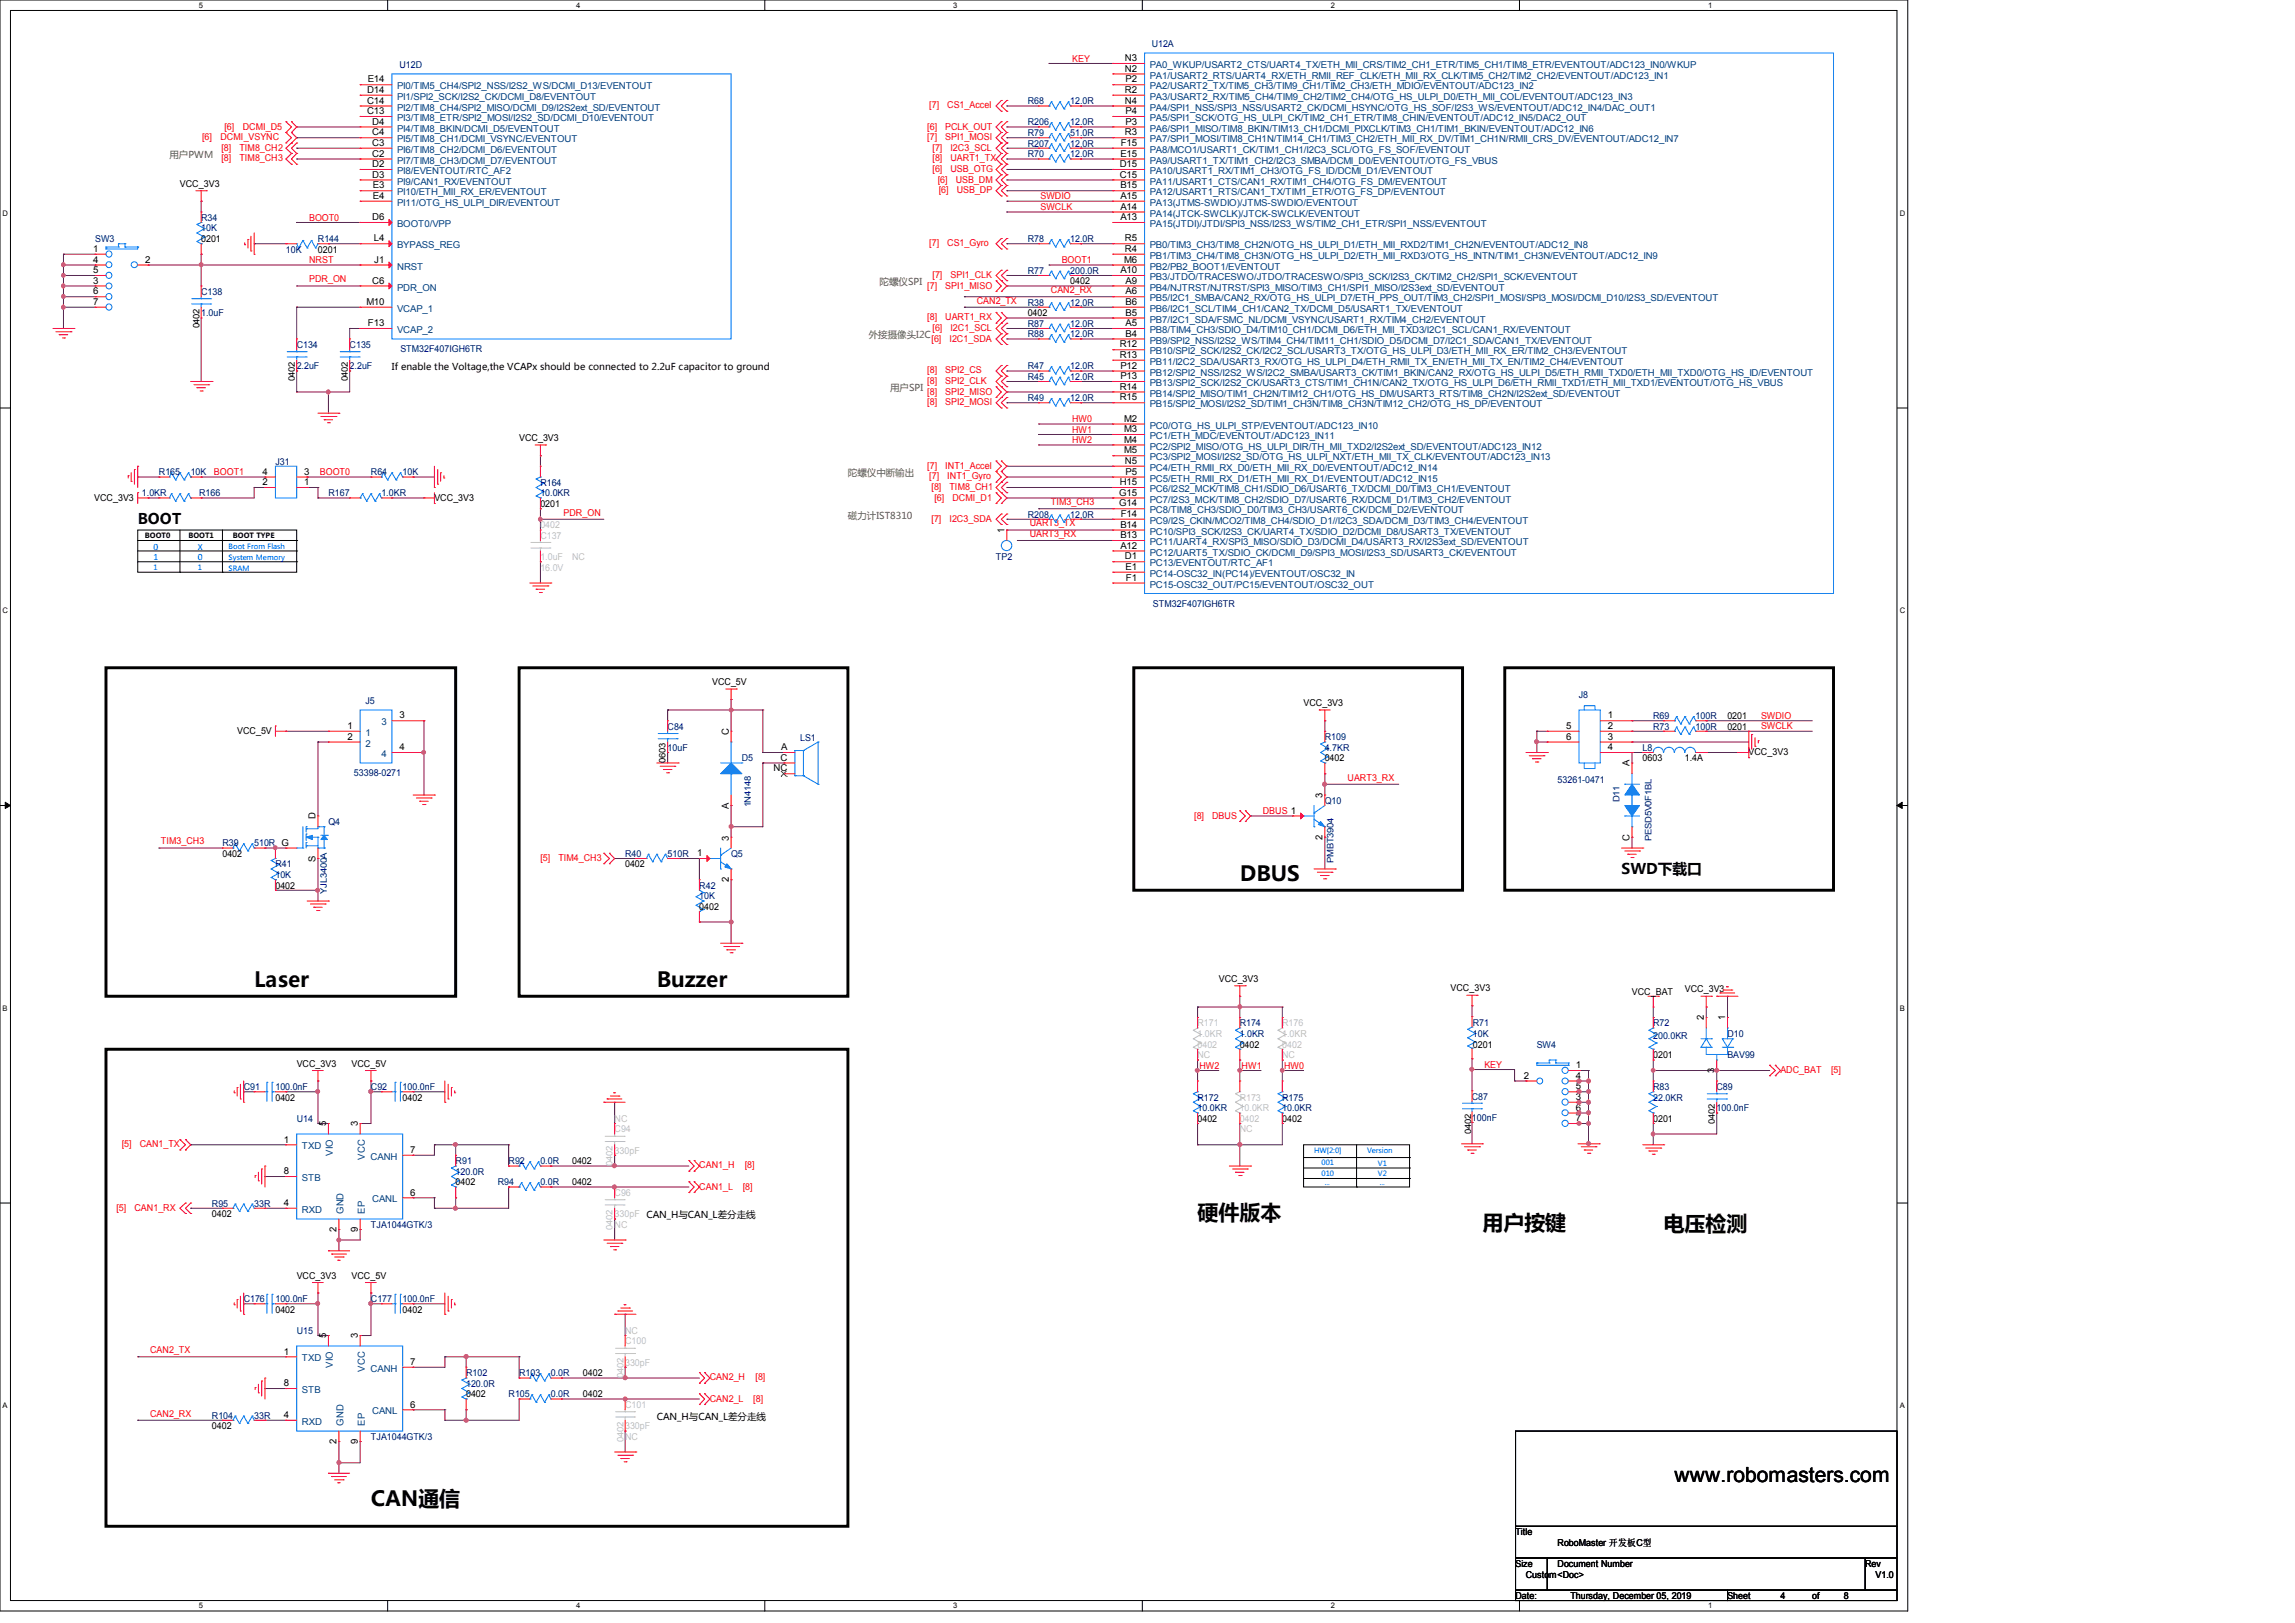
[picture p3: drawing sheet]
<svg xmlns="http://www.w3.org/2000/svg" width="297mm" height="210mm" viewBox="0 0 297 210" stroke-linecap="round" stroke-linejoin="round" font-family="sans-serif">
<defs><g id="words">
<g font-size="2.7">
<text x="160.4" y="114">DBUS</text>
<text x="32.9" y="127.7">Laser</text>
<text x="85" y="127.7">Buzzer</text>
<text x="155" y="157.9">硬件版本</text>
<text x="191.9" y="159.1">用户按键</text>
<text x="215.3" y="159.2">电压检测</text>
<text x="216.7" y="191.7">www.robomasters.com</text>
<text x="48" y="194.9">CAN通信</text>
</g>
<g font-size="1.9">
<text x="17.8" y="67.8">BOOT</text>
<text x="209.8" y="113.1">SWD下载口</text>
</g>
<g font-size="1.2">
<text x="47.6" y="10.7">E14</text>
<text x="145.6" y="7.9">N3</text>
<text x="145.6" y="9.3">N2</text>
<text x="145.7" y="10.7">P2</text>
<text x="47.5" y="12">D14</text>
<text x="47.5" y="13.4">C14</text>
<text x="47.5" y="14.8">C13</text>
<text x="48.2" y="16.1">D4</text>
<text x="48.2" y="17.5">C4</text>
<text x="145.6" y="12">R2</text>
<text x="145.6" y="13.4">N4</text>
<text x="145.6" y="17.5">R3</text>
<text x="145.7" y="14.8">P4</text>
<text x="145.7" y="16.1">P3</text>
<text x="48.2" y="18.9">C3</text>
<text x="48.2" y="20.3">C2</text>
<text x="48.2" y="21.6">D2</text>
<text x="48.2" y="23">D3</text>
<text x="144.9" y="21.6">D15</text>
<text x="144.9" y="23">C15</text>
<text x="145" y="20.3">E15</text>
<text x="145" y="18.9">F15</text>
<text x="23.3" y="24.2">VCC_3V3</text>
<text x="48.2" y="28.5">D6</text>
<text x="48.3" y="24.4">E3</text>
<text x="48.3" y="25.7">E4</text>
<text x="145" y="24.4">B15</text>
<text x="145" y="25.7">A15</text>
<text x="145" y="27.1">A14</text>
<text x="145" y="28.5">A13</text>
<text x="12.1" y="32.6">1</text>
<text x="12.1" y="35.3">5</text>
<text x="12.1" y="34">4</text>
<text x="18.8" y="34">2</text>
<text x="26" y="31.3">0201</text>
<text x="41.1" y="32.7">0201</text>
<text x="48.4" y="31.2">L4</text>
<text x="48.4" y="34">J1</text>
<text x="145" y="35.3">A10</text>
<text x="145.5" y="34">M6</text>
<text x="145.6" y="31.2">R5</text>
<text x="145.6" y="32.6">R4</text>
<text x="12.1" y="36.7">3</text>
<text x="12.1" y="38.1">6</text>
<text x="12.1" y="39.5">7</text>
<text x="47.4" y="39.5">M10</text>
<text x="48.2" y="36.7">C6</text>
<text x="133" y="40.9">0402</text>
<text x="138.5" y="36.8">0402</text>
<text x="145.7" y="36.7">A9</text>
<text x="145.7" y="38.1">A6</text>
<text x="145.7" y="39.5">B6</text>
<text x="145.7" y="40.9">B5</text>
<text x="25.8" y="42.5" transform="rotate(-90 25.8 42.5)">0402</text>
<text x="47.6" y="42.2">F13</text>
<text x="50.7" y="47.9">If enable the Voltage,the VCAPx should be connected to 2.2uF capacitor to ground</text>
<text x="144.9" y="45">R12</text>
<text x="144.9" y="46.3">R13</text>
<text x="145" y="47.7">P12</text>
<text x="145.7" y="42.2">A5</text>
<text x="145.7" y="43.6">B4</text>
<text x="38.1" y="49.4" transform="rotate(-90 38.1 49.4)">0402</text>
<text x="45" y="49.4" transform="rotate(-90 45 49.4)">0402</text>
<text x="144.9" y="50.4">R14</text>
<text x="144.9" y="51.8">R15</text>
<text x="145" y="49.1">P13</text>
<text x="67.2" y="57.1">VCC_3V3</text>
<text x="145.5" y="54.6">M2</text>
<text x="145.5" y="55.9">M3</text>
<text x="145.5" y="57.3">M4</text>
<text x="145.5" y="58.7">M5</text>
<text x="12.2" y="64.8">VCC_3V3</text>
<text x="34" y="62.8">2</text>
<text x="34" y="61.4">4</text>
<text x="39.4" y="62.8">1</text>
<text x="39.4" y="61.4">3</text>
<text x="56.2" y="64.8">VCC_3V3</text>
<text x="69.9" y="65.6">0201</text>
<text x="144.8" y="64.1">G15</text>
<text x="144.8" y="65.5">G14</text>
<text x="144.9" y="62.8">H15</text>
<text x="145.6" y="60">N5</text>
<text x="145.7" y="61.4">P5</text>
<text x="130" y="69" transform="rotate(-90 130 69)">1</text>
<text x="145" y="68.3">B14</text>
<text x="145" y="69.6">B13</text>
<text x="145" y="71">A12</text>
<text x="145" y="66.9">F14</text>
<text x="145.6" y="72.4">D1</text>
<text x="145.7" y="73.7">E1</text>
<text x="145.7" y="75.1">F1</text>
<text x="92.2" y="88.6">VCC_5V</text>
<text x="30.7" y="95">VCC_5V</text>
<text x="45" y="94.3">1</text>
<text x="45" y="95.7">2</text>
<text x="51.7" y="93">3</text>
<text x="94.3" y="95" transform="rotate(-90 94.3 95)">C</text>
<text x="168.7" y="91.4">VCC_3V3</text>
<text x="202.7" y="94.3">5</text>
<text x="202.7" y="95.7">6</text>
<text x="208.1" y="93">1</text>
<text x="208.1" y="94.3">2</text>
<text x="208.1" y="95.7">3</text>
<text x="223.5" y="93">0201</text>
<text x="223.5" y="94.4">0201</text>
<text x="51.7" y="97.1">4</text>
<text x="86.1" y="98.7" transform="rotate(-90 86.1 98.7)">0603</text>
<text x="100.1" y="99.8">NC</text>
<text x="101" y="98.4">C</text>
<text x="101.1" y="97.1">A</text>
<text x="171.4" y="98.5">0402</text>
<text x="208.1" y="97.1">4</text>
<text x="210.9" y="99.1" transform="rotate(-90 210.9 99.1)">A</text>
<text x="212.6" y="98.5">0603</text>
<text x="218" y="98.5">1.4A</text>
<text x="226.3" y="97.7">VCC_3V3</text>
<text x="40.8" y="106" transform="rotate(-90 40.8 106)">D</text>
<text x="94.3" y="104.7" transform="rotate(-90 94.3 104.7)">A</text>
<text x="171.1" y="103.3" transform="rotate(-90 171.1 103.3)">3</text>
<text x="28.8" y="110.9">0402</text>
<text x="40.8" y="111.5" transform="rotate(-90 40.8 111.5)">S</text>
<text x="80.9" y="112.2">0402</text>
<text x="90.2" y="110.8">1</text>
<text x="94.3" y="108.8" transform="rotate(-90 94.3 108.8)">3</text>
<text x="171.1" y="108.6" transform="rotate(-90 171.1 108.6)">2</text>
<text x="210.9" y="108.8" transform="rotate(-90 210.9 108.8)">C</text>
<text x="35.6" y="115">0402</text>
<text x="90.5" y="117.7">0402</text>
<text x="94.3" y="114.1" transform="rotate(-90 94.3 114.1)">2</text>
<text x="157.7" y="127">VCC_3V3</text>
<text x="187.7" y="128.3">VCC_3V3</text>
<text x="211.2" y="128.7">VCC_BAT</text>
<text x="218" y="128.4">VCC_3V3</text>
<text x="160.4" y="135.6">0402</text>
<text x="190.6" y="135.6">0201</text>
<text x="213.9" y="136.9">0201</text>
<text x="220.5" y="132" transform="rotate(-90 220.5 132)">2</text>
<text x="223.3" y="132" transform="rotate(-90 223.3 132)">1</text>
<text x="35.6" y="142.4">0402</text>
<text x="38.4" y="138">VCC_3V3</text>
<text x="45.5" y="138">VCC_5V</text>
<text x="52.1" y="142.4">0402</text>
<text x="197.2" y="139.6">2</text>
<text x="204" y="138.2">1</text>
<text x="204" y="142.3">3</text>
<text x="204" y="141">5</text>
<text x="204" y="139.6">4</text>
<text x="204" y="143.7">6</text>
<text x="221.9" y="138.8" transform="rotate(-90 221.9 138.8)">3</text>
<text x="36.7" y="147.8">1</text>
<text x="42.2" y="145.8" transform="rotate(-90 42.2 145.8)">5</text>
<text x="46.3" y="145.8" transform="rotate(-90 46.3 145.8)">3</text>
<text x="53.1" y="149.2">7</text>
<text x="155" y="145.2">0402</text>
<text x="165.9" y="145.2">0402</text>
<text x="190.4" y="146.7" transform="rotate(-90 190.4 146.7)">0402</text>
<text x="204" y="145.1">7</text>
<text x="213.9" y="145.2">0201</text>
<text x="221.9" y="145.4" transform="rotate(-90 221.9 145.4)">0402</text>
<text x="36.7" y="151.9">8</text>
<text x="53.1" y="154.7">6</text>
<text x="59" y="153.4">0402</text>
<text x="74" y="150.6">0402</text>
<text x="74" y="153.4">0402</text>
<text x="27.4" y="157.5">0402</text>
<text x="36.7" y="156">4</text>
<text x="43.6" y="159.4" transform="rotate(-90 43.6 159.4)">2</text>
<text x="46.3" y="159.4" transform="rotate(-90 46.3 159.4)">9</text>
<text x="38.4" y="165.4">VCC_3V3</text>
<text x="45.5" y="165.4">VCC_5V</text>
<text x="35.6" y="169.8">0402</text>
<text x="42.2" y="173.2" transform="rotate(-90 42.2 173.2)">5</text>
<text x="46.3" y="173.2" transform="rotate(-90 46.3 173.2)">3</text>
<text x="52.1" y="169.8">0402</text>
<text x="36.7" y="175.3">1</text>
<text x="36.7" y="179.4">8</text>
<text x="53.1" y="176.6">7</text>
<text x="75.4" y="178.1">0402</text>
<text x="27.4" y="184.9">0402</text>
<text x="36.7" y="183.5">4</text>
<text x="53.1" y="182.1">6</text>
<text x="60.3" y="180.8">0402</text>
<text x="75.4" y="180.8">0402</text>
<text x="85" y="183.7">CAN_H与CAN_L差分走线</text>
<text x="43.6" y="186.8" transform="rotate(-90 43.6 186.8)">2</text>
<text x="46.3" y="186.8" transform="rotate(-90 46.3 186.8)">9</text>
<text x="196.1" y="198.6">Title</text>
<text x="196.1" y="202.7">Size</text>
<text x="201.6" y="202.7">Document Number</text>
<text x="201.6" y="200">RoboMaster 开发板C型</text>
<text x="241.4" y="202.7">Rev</text>
<text x="196.1" y="206.9">Date:</text>
<text x="197.5" y="204.1">Custom&lt;Doc&gt;</text>
<text x="203.2" y="206.9">Thursday, December 05, 2019</text>
<text x="223.5" y="206.9">Sheet</text>
<text x="230.4" y="206.9">4</text>
<text x="234.5" y="206.9">of</text>
<text x="238.6" y="206.9">8</text>
<text x="242.7" y="204.1">V1.0</text>
</g>
<g font-size="1.2" fill="#004080">
<text x="51.4" y="11.6">PI0/TIM5_CH4/SPI2_NSS/I2S2_WS/DCMI_D13/EVENTOUT</text>
<text x="148.8" y="8.8">PA0_WKUP/USART2_CTS/UART4_TX/ETH_MII_CRS/TIM2_CH1_ETR/TIM5_CH1/TIM8_ETR/EVENTOUT/ADC123_IN0/WKUP</text>
<text x="148.8" y="10.2">PA1/USART2_RTS/UART4_RX/ETH_RMII_REF_CLK/ETH_MII_RX_CLK/TIM5_CH2/TIM2_CH2/EVENTOUT/ADC123_IN1</text>
<text x="148.8" y="11.6">PA2/USART2_TX/TIM5_CH3/TIM9_CH1/TIM2_CH3/ETH_MDIO/EVENTOUT/ADC123_IN2</text>
<text x="51.4" y="12.9">PI1/SPI2_SCK/I2S2_CK/DCMI_D8/EVENTOUT</text>
<text x="51.4" y="14.3">PI2/TIM8_CH4/SPI2_MISO/DCMI_D9/I2S2ext_SD/EVENTOUT</text>
<text x="51.4" y="15.7">PI3/TIM8_ETR/SPI2_MOSI/I2S2_SD/DCMI_D10/EVENTOUT</text>
<text x="51.4" y="17">PI4/TIM8_BKIN/DCMI_D5/EVENTOUT</text>
<text x="148.8" y="12.9">PA3/USART2_RX/TIM5_CH4/TIM9_CH2/TIM2_CH4/OTG_HS_ULPI_D0/ETH_MII_COL/EVENTOUT/ADC123_IN3</text>
<text x="148.8" y="14.3">PA4/SPI1_NSS/SPI3_NSS/USART2_CK/DCMI_HSYNC/OTG_HS_SOF/I2S3_WS/EVENTOUT/ADC12_IN4/DAC_OUT1</text>
<text x="148.8" y="15.7">PA5/SPI1_SCK/OTG_HS_ULPI_CK/TIM2_CH1_ETR/TIM8_CHIN/EVENTOUT/ADC12_IN5/DAC2_OUT</text>
<text x="148.8" y="17">PA6/SPI1_MISO/TIM8_BKIN/TIM13_CH1/DCMI_PIXCLK/TIM3_CH1/TIM1_BKIN/EVENTOUT/ADC12_IN6</text>
<text x="51.4" y="18.4">PI5/TIM8_CH1/DCMI_VSYNC/EVENTOUT</text>
<text x="51.4" y="19.8">PI6/TIM8_CH2/DCMI_D6/EVENTOUT</text>
<text x="51.4" y="21.2">PI7/TIM8_CH3/DCMI_D7/EVENTOUT</text>
<text x="51.4" y="22.5">PI8/EVENTOUT/RTC_AF2</text>
<text x="51.4" y="23.9">PI9/CAN1_RX/EVENTOUT</text>
<text x="148.8" y="18.4">PA7/SPI1_MOSI/TIM8_CH1N/TIM14_CH1/TIM3_CH2/ETH_MII_RX_DV/TIM1_CH1N/RMII_CRS_DV/EVENTOUT/ADC12_IN7</text>
<text x="148.8" y="19.8">PA8/MCO1/USART1_CK/TIM1_CH1/I2C3_SCL/OTG_FS_SOF/EVENTOUT</text>
<text x="148.8" y="21.2">PA9/USART1_TX/TIM1_CH2/I2C3_SMBA/DCMI_D0/EVENTOUT/OTG_FS_VBUS</text>
<text x="148.8" y="22.5">PA10/USART1_RX/TIM1_CH3/OTG_FS_ID/DCMI_D1/EVENTOUT</text>
<text x="148.8" y="23.9">PA11/USART1_CTS/CAN1_RX/TIM1_CH4/OTG_FS_DM/EVENTOUT</text>
<text x="51.4" y="25.3">PI10/ETH_MII_RX_ER/EVENTOUT</text>
<text x="51.4" y="26.6">PI11/OTG_HS_ULPI_DIR/EVENTOUT</text>
<text x="51.4" y="29.4">BOOT0/VPP</text>
<text x="148.8" y="25.3">PA12/USART1_RTS/CAN1_TX/TIM1_ETR/OTG_FS_DP/EVENTOUT</text>
<text x="148.8" y="26.6">PA13(JTMS-SWDIO)/JTMS-SWDIO/EVENTOUT</text>
<text x="148.8" y="28">PA14(JTCK-SWCLK)/JTCK-SWCLK/EVENTOUT</text>
<text x="148.8" y="29.4">PA15(JTDI)/JTDI/SPI3_NSS/I2S3_WS/TIM2_CH1_ETR/SPI1_NSS/EVENTOUT</text>
<text x="51.4" y="32.1">BYPASS_REG</text>
<text x="51.4" y="34.9">NRST</text>
<text x="148.8" y="32.1">PB0/TIM3_CH3/TIM8_CH2N/OTG_HS_ULPI_D1/ETH_MII_RXD2/TIM1_CH2N/EVENTOUT/ADC12_IN8</text>
<text x="148.8" y="33.5">PB1/TIM3_CH4/TIM8_CH3N/OTG_HS_ULPI_D2/ETH_MII_RXD3/OTG_HS_INTN/TIM1_CH3N/EVENTOUT/ADC12_IN9</text>
<text x="148.8" y="34.9">PB2/PB2_BOOT1/EVENTOUT</text>
<text x="51.4" y="37.6">PDR_ON</text>
<text x="51.4" y="40.3">VCAP_1</text>
<text x="148.8" y="36.2">PB3/JTDO/TRACESWO/JTDO/TRACESWO/SPI3_SCK/I2S3_CK/TIM2_CH2/SPI1_SCK/EVENTOUT</text>
<text x="148.8" y="37.6">PB4/NJTRST/NJTRST/SPI3_MISO/TIM3_CH1/SPI1_MISO/I2S3ext_SD/EVENTOUT</text>
<text x="148.8" y="39">PB5/I2C1_SMBA/CAN2_RX/OTG_HS_ULPI_D7/ETH_PPS_OUT/TIM3_CH2/SPI1_MOSI/SPI3_MOSI/DCMI_D10/I2S3_SD/EVENTOUT</text>
<text x="148.8" y="40.3">PB6/I2C1_SCL/TIM4_CH1/CAN2_TX/DCMI_D5/USART1_TX/EVENTOUT</text>
<text x="148.8" y="41.7">PB7/I2C1_SDA/FSMC_NL/DCMI_VSYNC/USART1_RX/TIM4_CH2/EVENTOUT</text>
<text x="51.4" y="43.1">VCAP_2</text>
<text x="148.8" y="43.1">PB8/TIM4_CH3/SDIO_D4/TIM10_CH1/DCMI_D6/ETH_MII_TXD3/I2C1_SCL/CAN1_RX/EVENTOUT</text>
<text x="148.8" y="44.5">PB9/SPI2_NSS/I2S2_WS/TIM4_CH4/TIM11_CH1/SDIO_D5/DCMI_D7/I2C1_SDA/CAN1_TX/EVENTOUT</text>
<text x="148.8" y="45.8">PB10/SPI2_SCK/I2S2_CK/I2C2_SCL/USART3_TX/OTG_HS_ULPI_D3/ETH_MII_RX_ER/TIM2_CH3/EVENTOUT</text>
<text x="148.8" y="47.2">PB11/I2C2_SDA/USART3_RX/OTG_HS_ULPI_D4/ETH_RMII_TX_EN/ETH_MII_TX_EN/TIM2_CH4/EVENTOUT</text>
<text x="148.8" y="48.6">PB12/SPI2_NSS/I2S2_WS/I2C2_SMBA/USART3_CK/TIM1_BKIN/CAN2_RX/OTG_HS_ULPI_D5/ETH_RMII_TXD0/ETH_MII_TXD0/OTG_HS_ID/EVENTOUT</text>
<text x="148.8" y="50">PB13/SPI2_SCK/I2S2_CK/USART3_CTS/TIM1_CH1N/CAN2_TX/OTG_HS_ULPI_D6/ETH_RMII_TXD1/ETH_MII_TXD1/EVENTOUT/OTG_HS_VBUS</text>
<text x="148.8" y="51.3">PB14/SPI2_MISO/TIM1_CH2N/TIM12_CH1/OTG_HS_DM/USART3_RTS/TIM8_CH2N/I2S2ext_SD/EVENTOUT</text>
<text x="148.8" y="52.7">PB15/SPI2_MOSI/I2S2_SD/TIM1_CH3N/TIM8_CH3N/TIM12_CH2/OTG_HS_DP/EVENTOUT</text>
<text x="148.8" y="55.5">PC0/OTG_HS_ULPI_STP/EVENTOUT/ADC123_IN10</text>
<text x="148.8" y="56.8">PC1/ETH_MDC/EVENTOUT/ADC123_IN11</text>
<text x="148.8" y="58.2">PC2/SPI2_MISO/OTG_HS_ULPI_DIR/TH_MII_TXD2/I2S2ext_SD/EVENTOUT/ADC123_IN12</text>
<text x="148.8" y="59.6">PC3/SPI2_MOSI/I2S2_SD/OTG_HS_ULPI_NXT/ETH_MII_TX_CLK/EVENTOUT/ADC123_IN13</text>
<text x="148.8" y="60.9">PC4/ETH_RMII_RX_D0/ETH_MII_RX_D0/EVENTOUT/ADC12_IN14</text>
<text x="148.8" y="62.3">PC5/ETH_RMII_RX_D1/ETH_MII_RX_D1/EVENTOUT/ADC12_IN15</text>
<text x="148.8" y="63.7">PC6/I2S2_MCK/TIM8_CH1/SDIO_D6/USART6_TX/DCMI_D0/TIM3_CH1/EVENTOUT</text>
<text x="148.8" y="65">PC7/I2S3_MCK/TIM8_CH2/SDIO_D7/USART6_RX/DCMI_D1/TIM3_CH2/EVENTOUT</text>
<text x="148.8" y="66.4">PC8/TIM8_CH3/SDIO_D0/TIM3_CH3/USART6_CK/DCMI_D2/EVENTOUT</text>
<text x="148.8" y="67.8">PC9/I2S_CKIN/MCO2/TIM8_CH4/SDIO_D1//I2C3_SDA/DCMI_D3/TIM3_CH4/EVENTOUT</text>
<text x="148.8" y="69.2">PC10/SPI3_SCK/I2S3_CK/UART4_TX/SDIO_D2/DCMI_D8/USART3_TX/EVENTOUT</text>
<text x="148.8" y="70.5">PC11/UART4_RX/SPI3_MISO/SDIO_D3/DCMI_D4/USART3_RX/I2S3ext_SD/EVENTOUT</text>
<text x="148.8" y="71.9">PC12/UART5_TX/SDIO_CK/DCMI_D9/SPI3_MOSI/I2S3_SD/USART3_CK/EVENTOUT</text>
<text x="148.8" y="73.3">PC13/EVENTOUT/RTC_AF1</text>
<text x="148.8" y="74.6">PC14-OSC32_IN(PC14)/EVENTOUT/OSC32_IN</text>
<text x="148.8" y="76">PC15-OSC32_OUT/PC15/EVENTOUT/OSC32_OUT</text>
<text x="47.3" y="95.2">1</text>
<text x="49.4" y="93.9">3</text>
<text x="47.3" y="96.6">2</text>
<text x="49.4" y="98">4</text>
<text x="39.1" y="148.7">TXD</text>
<text x="43.1" y="149.6" transform="rotate(-90 43.1 149.6)">VIO</text>
<text x="39.1" y="152.8">STB</text>
<text x="47.2" y="150" transform="rotate(-90 47.2 150)">VCC</text>
<text x="48" y="150.1">CANH</text>
<text x="48.2" y="155.6">CANL</text>
<text x="39.1" y="156.9">RXD</text>
<text x="44.4" y="157.1" transform="rotate(-90 44.4 157.1)">GND</text>
<text x="47.2" y="157.1" transform="rotate(-90 47.2 157.1)">EP</text>
<text x="39.1" y="176.1">TXD</text>
<text x="43.1" y="177" transform="rotate(-90 43.1 177)">VIO</text>
<text x="47.2" y="177.5" transform="rotate(-90 47.2 177.5)">VCC</text>
<text x="48" y="177.5">CANH</text>
<text x="39.1" y="184.4">RXD</text>
<text x="39.1" y="180.3">STB</text>
<text x="44.4" y="184.5" transform="rotate(-90 44.4 184.5)">GND</text>
<text x="47.2" y="184.5" transform="rotate(-90 47.2 184.5)">EP</text>
<text x="48.2" y="183">CANL</text>
</g>
<g font-size="1.2" fill="#000080">
<text x="51.7" y="8.8">U12D</text>
<text x="149" y="6.1">U12A</text>
<text x="133" y="17.6">R79</text>
<text x="133" y="13.5">R68</text>
<text x="133" y="16.2">R206</text>
<text x="138.5" y="17.6">51.0R</text>
<text x="138.5" y="13.5">12.0R</text>
<text x="138.5" y="16.2">12.0R</text>
<text x="133" y="19">R207</text>
<text x="133" y="20.3">R70</text>
<text x="138.5" y="19">12.0R</text>
<text x="138.5" y="20.3">12.0R</text>
<text x="26" y="28.6">R34</text>
<text x="26" y="29.9">10K</text>
<text x="12.3" y="31.3">SW3</text>
<text x="37" y="32.7">10K</text>
<text x="41.1" y="31.3">R144</text>
<text x="133" y="31.3">R78</text>
<text x="133" y="35.4">R77</text>
<text x="138.5" y="31.3">12.0R</text>
<text x="138.5" y="35.4">200.0R</text>
<text x="26" y="38.1">C138</text>
<text x="26" y="40.9">1.0uF</text>
<text x="133" y="39.5">R38</text>
<text x="138.5" y="39.5">12.0R</text>
<text x="38.4" y="45">C134</text>
<text x="38.4" y="47.8">2.2uF</text>
<text x="45.3" y="45">C135</text>
<text x="45.3" y="47.8">2.2uF</text>
<text x="51.8" y="45.6">STM32F407IGH6TR</text>
<text x="133" y="47.8">R47</text>
<text x="133" y="42.3">R87</text>
<text x="133" y="43.6">R88</text>
<text x="138.5" y="47.8">12.0R</text>
<text x="138.5" y="42.3">12.0R</text>
<text x="138.5" y="43.6">12.0R</text>
<text x="133" y="49.1">R45</text>
<text x="133" y="51.9">R49</text>
<text x="138.5" y="49.1">12.0R</text>
<text x="138.5" y="51.9">12.0R</text>
<text x="18.4" y="64.2">1.0KR</text>
<text x="20.6" y="61.5">R165</text>
<text x="24.7" y="61.5">10K</text>
<text x="25.8" y="64.2">R166</text>
<text x="35.6" y="60.1">J31</text>
<text x="42.5" y="64.2">R167</text>
<text x="48" y="61.5">R64</text>
<text x="49.4" y="64.2">1.0KR</text>
<text x="52.1" y="61.5">10K</text>
<text x="69.9" y="62.9">R164</text>
<text x="69.9" y="64.2">10.0KR</text>
<text x="133" y="67">R208</text>
<text x="138.5" y="67">12.0R</text>
<text x="128.9" y="72.4">TP2</text>
<text x="149.2" y="78.5">STM32F407IGH6TR</text>
<text x="47.3" y="91.1">J5</text>
<text x="86.4" y="94.4">C84</text>
<text x="103.5" y="95.9">LS1</text>
<text x="171.4" y="95.8">R109</text>
<text x="204.3" y="90.3">J8</text>
<text x="213.9" y="93">R69</text>
<text x="213.9" y="94.4">R73</text>
<text x="219.4" y="93">100R</text>
<text x="219.4" y="94.4">100R</text>
<text x="45.8" y="100.4">53398-0271</text>
<text x="86.4" y="97.2">10uF</text>
<text x="96" y="98.5">D5</text>
<text x="171.4" y="97.2">4.7KR</text>
<text x="201.6" y="101.3">53261-0471</text>
<text x="212.6" y="97.2">L8</text>
<text x="42.5" y="106.7">Q4</text>
<text x="97.1" y="104.5" transform="rotate(-90 97.1 104.5)">1N4148</text>
<text x="171.4" y="104">Q10</text>
<text x="209.6" y="103.8" transform="rotate(-90 209.6 103.8)">D11</text>
<text x="28.8" y="109.5">R39</text>
<text x="32.9" y="109.5">510R G</text>
<text x="35.6" y="112.2">R41</text>
<text x="35.6" y="113.6">10K</text>
<text x="80.9" y="110.9">R40</text>
<text x="86.4" y="110.9">510R</text>
<text x="94.6" y="110.9">Q5</text>
<text x="172.6" y="111.6" transform="rotate(-90 172.6 111.6)">PMBT3904</text>
<text x="213.7" y="108.8" transform="rotate(-90 213.7 108.8)">PESD5V0F1BL</text>
<text x="42.3" y="115.6" transform="rotate(-90 42.3 115.6)">YJL3400A</text>
<text x="90.5" y="115">R42</text>
<text x="90.5" y="116.3">10K</text>
<text x="160.4" y="132.8">R174</text>
<text x="160.4" y="134.2">1.0KR</text>
<text x="190.6" y="132.8">R71</text>
<text x="190.6" y="134.2">10K</text>
<text x="198.9" y="135.6">SW4</text>
<text x="213.9" y="132.8">R72</text>
<text x="213.9" y="134.5">200.0KR</text>
<text x="223.5" y="134.2">D10</text>
<text x="223.5" y="136.9">BAV99</text>
<text x="31.5" y="141">C91</text>
<text x="35.6" y="141">100.0nF</text>
<text x="48" y="141">C92</text>
<text x="52.1" y="141">100.0nF</text>
<text x="155" y="142.4">R172</text>
<text x="155" y="143.8">10.0KR</text>
<text x="165.9" y="142.4">R175</text>
<text x="165.9" y="143.8">10.0KR</text>
<text x="190.5" y="142.3">C87</text>
<text x="213.9" y="141">R83</text>
<text x="213.9" y="142.4">22.0KR</text>
<text x="222.1" y="141">C89</text>
<text x="222.1" y="143.8">100.0nF</text>
<text x="38.4" y="145.2">U14</text>
<text x="190.5" y="145">100nF</text>
<text x="59" y="150.6">R91</text>
<text x="59" y="152">120.0R</text>
<text x="64.4" y="153.4">R94</text>
<text x="65.8" y="150.6">R92</text>
<text x="69.9" y="150.6">0.0R</text>
<text x="69.9" y="153.4">0.0R</text>
<text x="27.4" y="156.1">R95</text>
<text x="32.9" y="156.1">33R</text>
<text x="48" y="158.9">TJA1044GTK/3</text>
<text x="31.5" y="168.4">C176</text>
<text x="35.6" y="168.4">100.0nF</text>
<text x="38.4" y="172.6">U15</text>
<text x="48" y="168.4">C177</text>
<text x="52.1" y="168.4">100.0nF</text>
<text x="60.3" y="178.1">R102</text>
<text x="60.3" y="179.5">120.0R</text>
<text x="67.2" y="178.1">R103</text>
<text x="71.3" y="178.1">0.0R</text>
<text x="27.4" y="183.6">R104</text>
<text x="32.9" y="183.6">33R</text>
<text x="65.8" y="180.8">R105</text>
<text x="71.3" y="180.8">0.0R</text>
<text x="48" y="186.3">TJA1044GTK/3</text>
</g>
<g font-size="1.2" fill="#f00">
<text x="138.8" y="8">KEY</text>
<text x="29" y="16.8">[6]</text>
<text x="31.4" y="16.8">DCMI_D5</text>
<text x="120" y="16.8">[6]</text>
<text x="120.3" y="14">[7]</text>
<text x="122.3" y="16.8">PCLK_OUT</text>
<text x="122.6" y="14">CS1_Accel</text>
<text x="26.2" y="18.1">[6]</text>
<text x="28.5" y="18.1">DCMI_VSYNC</text>
<text x="28.7" y="19.5">[8]</text>
<text x="28.7" y="20.9">[8]</text>
<text x="31" y="19.5">TIM8_CH2</text>
<text x="31" y="20.9">TIM8_CH3</text>
<text x="120" y="18.1">[7]</text>
<text x="120.7" y="20.9">[8]</text>
<text x="120.7" y="22.3">[6]</text>
<text x="120.7" y="19.5">[7]</text>
<text x="121.4" y="23.6">[6]</text>
<text x="122.3" y="18.1">SPI1_MOSI</text>
<text x="123" y="20.9">UART1_TX</text>
<text x="123" y="22.3">USB_OTG</text>
<text x="123" y="19.5">I2C3_SCL</text>
<text x="123.7" y="23.6">USB_DM</text>
<text x="40" y="28.5">BOOT0</text>
<text x="121.5" y="25">[6]</text>
<text x="123.8" y="25">USB_DP</text>
<text x="134.6" y="25.8">SWDIO</text>
<text x="134.6" y="27.2">SWCLK</text>
<text x="40" y="34">NRST</text>
<text x="120.3" y="31.8">[7]</text>
<text x="120.7" y="36">[7]</text>
<text x="122.6" y="31.8">CS1_Gyro</text>
<text x="123" y="36">SPI1_CLK</text>
<text x="137.4" y="34">BOOT1</text>
<text x="40" y="36.5">PDR_ON</text>
<text x="120" y="41.4">[8]</text>
<text x="120" y="37.3">[7]</text>
<text x="122.3" y="41.4">UART1_RX</text>
<text x="122.3" y="37.3">SPI1_MISO</text>
<text x="126.4" y="39.3">CAN2_TX</text>
<text x="136" y="37.9">CAN2_RX</text>
<text x="120.6" y="44.2">[6]</text>
<text x="120.7" y="42.8">[6]</text>
<text x="122.9" y="44.2">I2C1_SDA</text>
<text x="123" y="42.8">I2C1_SCL</text>
<text x="120" y="49.7">[8]</text>
<text x="120" y="48.3">[8]</text>
<text x="120" y="51.1">[8]</text>
<text x="120" y="52.4">[8]</text>
<text x="122.3" y="49.7">SPI2_CLK</text>
<text x="122.3" y="48.3">SPI2_CS</text>
<text x="122.3" y="51.1">SPI2_MISO</text>
<text x="122.3" y="52.4">SPI2_MOSI</text>
<text x="138.8" y="54.6">HW0</text>
<text x="138.8" y="56">HW1</text>
<text x="138.8" y="57.3">HW2</text>
<text x="27.7" y="61.5">BOOT1</text>
<text x="41.4" y="61.5">BOOT0</text>
<text x="120" y="60.7">[7]</text>
<text x="120.3" y="62">[7]</text>
<text x="120.6" y="63.4">[8]</text>
<text x="120.9" y="64.8">[6]</text>
<text x="122.3" y="60.7">INT1_Accel</text>
<text x="122.6" y="62">INT1_Gyro</text>
<text x="122.9" y="63.4">TIM8_CH1</text>
<text x="123.3" y="64.8">DCMI_D1</text>
<text x="136" y="65.4">TIM3_CH3</text>
<text x="72.9" y="66.7">PDR_ON</text>
<text x="120.6" y="67.5">[7]</text>
<text x="122.9" y="67.5">I2C3_SDA</text>
<text x="133.3" y="69.5">UART3_RX</text>
<text x="133.3" y="68.1">UART3_TX</text>
<text x="227.9" y="93">SWDIO</text>
<text x="227.9" y="94.4">SWCLK</text>
<text x="174.4" y="101">UART3_RX</text>
<text x="154.5" y="105.9">[8]</text>
<text x="156.9" y="105.9">DBUS</text>
<text x="163.4" y="105.3">DBUS 1</text>
<text x="20.8" y="109.3">TIM3_CH3</text>
<text x="69.9" y="111.4">[5]</text>
<text x="72.3" y="111.4">TIM4_CH3</text>
<text x="155.2" y="138.3">HW2</text>
<text x="160.7" y="138.3">HW1</text>
<text x="166.2" y="138.3">HW0</text>
<text x="192.1" y="138.1">KEY</text>
<text x="230.4" y="138.9">ADC_BAT</text>
<text x="237" y="138.9">[5]</text>
<text x="15.7" y="148.4">[5]</text>
<text x="18.1" y="148.4">CAN1_TX</text>
<text x="90.5" y="151.2">CAN1_H</text>
<text x="90.5" y="153.9">CAN1_L</text>
<text x="96.1" y="153.9">[8]</text>
<text x="96.4" y="151.2">[8]</text>
<text x="15.1" y="156.7">[5]</text>
<text x="17.4" y="156.7">CAN1_RX</text>
<text x="19.4" y="175.1">CAN2_TX</text>
<text x="91.9" y="178.6">CAN2_H</text>
<text x="97.8" y="178.6">[8]</text>
<text x="19.4" y="183.3">CAN2_RX</text>
<text x="91.9" y="181.4">CAN2_L</text>
<text x="97.5" y="181.4">[8]</text>
</g>
<g font-size="1.2" fill="#808000">
<text x="21.9" y="20.4">用户PWM</text>
<text x="113.8" y="36.9">陀螺仪SPI</text>
<text x="112.4" y="43.8">外接摄像头I2C</text>
<text x="115.2" y="50.6">用户SPI</text>
<text x="109.7" y="61.6">陀螺仪中断输出</text>
<text x="109.7" y="67.1">磁力计IST8310</text>
</g>
<g font-size="1.2" fill="#00f">
<text x="19.9" y="71.1">0</text>
<text x="25.6" y="71.1">X</text>
<text x="19.9" y="72.5">1</text>
<text x="25.6" y="72.5">0</text>
</g>
<g font-size="1.2" fill="#c0c0c0">
<text x="69.9" y="69.7">C137</text>
<text x="69.9" y="68.3">0402</text>
<text x="69.9" y="72.4">1.0uF</text>
<text x="69.9" y="73.8">16.0V</text>
<text x="74" y="72.4">NC</text>
<text x="155" y="132.8">R171</text>
<text x="155" y="134.2">1.0KR</text>
<text x="155" y="135.6">0402</text>
<text x="155" y="136.9">NC</text>
<text x="165.9" y="132.8">R176</text>
<text x="165.9" y="134.2">1.0KR</text>
<text x="165.9" y="135.6">0402</text>
<text x="165.9" y="136.9">NC</text>
<text x="160.4" y="142.4">R173</text>
<text x="160.4" y="143.8">10.0KR</text>
<text x="79.5" y="146.5">C94</text>
<text x="79.5" y="149.3">330pF</text>
<text x="79.5" y="145.2">NC</text>
<text x="160.4" y="145.2">0402</text>
<text x="160.4" y="146.5">NC</text>
<text x="79.3" y="150.9" transform="rotate(-90 79.3 150.9)">0402</text>
<text x="79.5" y="154.7">C96</text>
<text x="79.3" y="159.1" transform="rotate(-90 79.3 159.1)">0402</text>
<text x="79.5" y="157.5">330pF CAN_H与CAN_L差分走线</text>
<text x="79.5" y="158.9">NC</text>
<text x="80.9" y="173.9">C100</text>
<text x="80.9" y="172.6">NC</text>
<text x="80.7" y="178.3" transform="rotate(-90 80.7 178.3)">0402</text>
<text x="80.9" y="176.7">330pF</text>
<text x="80.9" y="182.2">C101</text>
<text x="80.9" y="184.9">330pF</text>
<text x="80.7" y="186.5" transform="rotate(-90 80.7 186.5)">0402</text>
<text x="80.9" y="186.3">NC</text>
</g>
<g font-size="1">
<text x="25.7" y="1">5</text>
<text x="74.6" y="1">4</text>
<text x="123.4" y="1">3</text>
<text x="172.2" y="1">2</text>
<text x="221" y="1">1</text>
<text x=".3" y="27.9">D</text>
<text x="245.8" y="27.9">D</text>
<text x=".3" y="79.4">C</text>
<text x="245.8" y="79.4">C</text>
<text x=".3" y="130.8">B</text>
<text x="245.8" y="130.8">B</text>
<text x=".3" y="182.2">A</text>
<text x="245.8" y="182.2">A</text>
<text x="25.7" y="208.1">5</text>
<text x="74.6" y="208.1">4</text>
<text x="123.4" y="208.1">3</text>
<text x="172.2" y="208.1">2</text>
<text x="221" y="208.1">1</text>
</g>
<g font-size=".9">
<text x="18.8" y="69.6">BOOT0</text>
<text x="24.4" y="69.6">BOOT1</text>
<text x="30.1" y="69.6">BOOT TYPE</text>
</g>
<g font-size=".9" fill="#00f">
<text x="29.6" y="71.1">Boot From Flash</text>
<text x="19.9" y="73.7">1</text>
<text x="25.6" y="73.7">1</text>
<text x="29.6" y="72.5">System Memory</text>
<text x="29.6" y="73.8">SRAM</text>
<text x="170" y="149.1">HW[2:0]</text>
<text x="176.9" y="149.1">Version</text>
<text x="171" y="150.8">001</text>
<text x="171" y="152.1">010</text>
<text x="171.4" y="153.4">...</text>
<text x="178.3" y="150.9">V1</text>
<text x="178.3" y="152.1">V2</text>
<text x="178.6" y="153.4">...</text>
</g>
</g></defs>
<path d="M0 0h246.9v208.4h-246.9zM1.4 1.4h244.1v205.7h-244.1z" fill="none" stroke="#000" stroke-width=".13"/>
<g fill="#fff">
<path d="M25.7 .1h.6v1.1h-.6z"/>
<path d="M25.7 207.2h.6v1.1h-.6z"/>
</g>
<path d="M50.2 0v1.4M50.2 207.1v1.3" fill="none" stroke="#000" stroke-width=".13"/>
<g fill="#fff">
<path d="M74.5 .1h.6v1.1h-.6z"/>
<path d="M74.5 207.2h.6v1.1h-.6z"/>
</g>
<path d="M99 0v1.4M99 207.1v1.3" fill="none" stroke="#000" stroke-width=".13"/>
<g fill="#fff">
<path d="M123.4 .1h.5v1.1h-.5z"/>
<path d="M123.4 207.2h.5v1.1h-.5z"/>
</g>
<path d="M147.8 0v1.4M147.8 207.1v1.3" fill="none" stroke="#000" stroke-width=".13"/>
<g fill="#fff">
<path d="M172.2 .1h.6v1.1h-.6z"/>
<path d="M172.2 207.2h.6v1.1h-.6z"/>
</g>
<path d="M196.6 0v1.4M196.6 207.1v1.3" fill="none" stroke="#000" stroke-width=".13"/>
<g fill="#fff">
<path d="M221 .1h.6v1.1h-.6z"/>
<path d="M221 207.2h.6v1.1h-.6z"/>
<path d="M.3 27.1h.8v1.1h-.8z"/>
<path d="M245.8 27.1h.7v1.1h-.7z"/>
<path d="M.3 78.5h.8v1.1h-.8z"/>
<path d="M245.8 78.5h.7v1.1h-.7z"/>
</g>
<path d="M0 52.8h1.4M245.5 52.8h1.3" fill="none" stroke="#000" stroke-width=".13"/>
<g fill="#fff">
<path d="M.3 129.9h.7v1.1h-.7z"/>
<path d="M245.8 129.9h.7v1.1h-.7z"/>
</g>
<path d="M0 104.2h1.4M245.5 104.2h1.3" fill="none" stroke="#000" stroke-width=".13"/>
<path d="M.7 103.8l.7 .4-.7 .4zM245.5 104.2l.7-.4v.8z" fill="#000" stroke="#000" stroke-width=".13"/>
<g fill="#fff">
<path d="M.3 181.4h.7v1.1h-.7z"/>
<path d="M245.8 181.4h.7v1.1h-.7z"/>
</g>
<g fill="none" stroke="#000" stroke-width=".13">
<path d="M17.8 68.6h20.6v5.4h-20.6zM17.8 69.9h20.6M17.8 72.7h20.6M17.8 71.3h20.6M23.3 74h.1M23.3 68.6v5.4M28.8 74h.1M28.8 68.6v5.4M38.4 69.9h.1M38.4 72.7h.1M38.4 71.3h.1M0 155.7h1.4"/>
<path d="M168.7 148.1h13.7v5.5h-13.7zM168.7 149.8h13.7M168.7 151.1h13.7M168.7 152.5h13.7M175.6 153.6h.1M175.6 148.1v5.5M182.4 149.8h.1M182.4 151.1h.1M182.4 152.5h.1M245.5 155.7h1.3M196.1 185.2h49.4v12.3h-49.4zM196.1 197.5h49.4v4.1h-49.4z"/>
<path d="M196.1 201.6h4.1v4.1h-4.1zM196.1 205.7h27.5v1.4h-27.5zM200.2 201.6h41.2v4.1h-41.2zM223.6 205.7h21.9v1.4h-21.9zM241.4 201.6h4.1v4.1h-4.1z"/>
</g>
<path d="M13.7 86.4h45.3v42.5h-45.3zM67.2 86.4h42.5v42.5h-42.5zM146.7 86.4h42.6v28.8h-42.6zM194.7 86.4h42.6v28.8h-42.6zM13.7 135.8h96v61.7h-96z" fill="none" stroke="#000" stroke-width=".38"/>
<g fill="none" stroke="#800040" stroke-width=".13">
<path d="M38.4 19.2h.1M38.4 17.8h.1M38.4 16.4h.1M38.4 17.8h8.2M38.4 19.2h8.2M38.4 16.4h8.2M130.3 17.8h.1M130.3 13.7h.1M130.3 16.4h.1M130.3 19.2h.1M130.3 17.8h4.1M130.3 13.7h4.1"/>
<path d="M130.3 19.2h4.1M130.3 16.4h4.1M135.8 8.2h.1M135.8 8.2h8.2M139.9 17.8h.1M139.9 13.7h.1M139.9 16.4h.1M139.9 19.2h.1M139.9 17.8h4.1M139.9 13.7h4.1M139.9 19.2h4.1M139.9 16.4h4.1"/>
<path d="M8.2 34.3h.1M8.2 32.9h.1M8.2 35.6h.1M8.2 37h.1M8.2 38.4h.1M8.2 39.8h.1M8.2 34.3h4.1M8.2 39.8h4.1M8.2 37h4.1M8.2 38.4h4.1M8.2 32.9v9.6M8.2 32.9h4.1"/>
<path d="M8.2 35.6h4.1M19.2 34.3h.1M19.2 34.3h27.4M26 34.3h.1M26 26h.1M26 32.9h.1M26 26v1.4M26 32.9v4.1M32.9 31.5h.1M32.9 31.5h4.1M38.4 28.8h.1M38.4 39.8h.1"/>
<path d="M38.4 37h.1M38.4 20.6h.1M38.4 28.8h8.2M38.4 39.8v4.1M38.4 39.8h8.2M38.4 37h8.2M38.4 20.6h8.2M42.5 31.5h.1M42.5 31.5h4.1M124.8 38.4h.1M124.8 39.8h.1M124.8 39.8h9.6"/>
<path d="M124.8 38.4h19.2M130.3 31.5h.1M130.3 26h.1M130.3 27.4h.1M130.3 20.6h.1M130.3 24.7h.1M130.3 23.3h.1M130.3 21.9h.1M130.3 35.6h.1M130.3 37h.1M130.3 37h13.7M130.3 31.5h4.1"/>
<path d="M130.3 26h13.7M130.3 27.4h13.7M130.3 20.6h4.1M130.3 24.7h13.7M130.3 23.3h13.7M130.3 35.6h4.1M130.3 21.9h13.7M135.8 34.3h.1M135.8 34.3h8.2M139.9 31.5h.1M139.9 39.8h.1M139.9 20.6h.1"/>
<path d="M139.9 35.6h.1M139.9 39.8h4.1M139.9 31.5h4.1M139.9 20.6h4.1M139.9 35.6h4.1M8.2 42.5h.1M26 49.4h.1M26 41.1v8.3M38.4 48h.1M38.4 50.7h.1M38.4 48v2.7M42.5 50.7h.1"/>
<path d="M42.5 50.7v2.8M45.3 42.5h.1M45.3 48h.1M45.3 42.5h1.3M45.3 42.5v1.4M45.3 48v2.7h-6.9M69.9 59h.1M69.9 59v1.3M130.3 42.5h.1M130.3 43.9h.1M130.3 49.4h.1M130.3 48h.1"/>
<path d="M130.3 50.7h.1M130.3 52.1h.1M130.3 42.5h4.1M130.3 43.9h4.1M130.3 50.7h13.7M130.3 49.4h4.1M130.3 48h4.1M130.3 52.1h4.1M130.3 41.1h13.7M134.4 54.9h.1M134.4 56.2h.1M134.4 57.6h.1"/>
<path d="M134.4 54.9h9.6M134.4 56.2h9.6M134.4 57.6h9.6M139.9 43.9h.1M139.9 42.5h.1M139.9 49.4h.1M139.9 48h.1M139.9 52.1h.1M139.9 42.5h4.1M139.9 43.9h4.1M139.9 49.4h4.1M139.9 48h4.1"/>
<path d="M139.9 52.1h4.1M144 41.1h.1M17.8 61.7h.1M17.8 61.7h2.8M19.2 64.4h.1M19.2 64.4h1.4M26 61.7h.1M26 64.4h.1M26 61.7h8.3M32.9 63.1h.1M32.9 63.1v1.3h-6.9M32.9 63.1h1.4"/>
<path d="M39.8 61.7h.1M39.8 63.1h.1M39.8 61.7h8.2M39.8 63.1h1.3M41.1 63.1h.1M41.1 64.4h.1M41.1 64.4h4.2M41.1 63.1v1.3M50.7 64.4h.1M50.7 64.4h4.2M53.5 61.7h.1M53.5 61.7h2.7"/>
<path d="M69.9 67.2h.1M69.9 72.7h.1M69.9 65.8h.1M69.9 67.2h8.2M69.9 65.8v2.8M69.9 72.7v2.7M130.3 68.6h.1M130.3 61.7h.1M130.3 60.3h.1M130.3 67.2h.1M130.3 63.1h.1M130.3 67.2h4.1"/>
<path d="M130.3 61.7h13.7M130.3 64.4h13.7M130.3 68.6h13.7M130.3 60.3h13.7M130.3 63.1h13.7M131.7 69.9h.1M131.7 69.9h12.3M134.4 65.8h.1M134.4 65.8h9.6M139.9 67.2h.1M139.9 67.2h4.1M144 64.4h.1"/>
<path d="M37 94.6h.1M37 94.6h5.5M41.1 96h.1M41.1 96h1.4M41.1 96v9.6M54.9 93.3h.1M54.9 97.4h.1M54.9 93.3v9.6M86.4 91.9h.1M86.4 97.4h.1M86.4 91.9h12.3M86.4 91.9v1.4"/>
<path d="M86.4 97.4v1.3M94.6 90.5h.1M94.6 91.9h.1M94.6 90.5v4.1M98.7 91.9h.1M98.7 98.7h.1M98.7 97.4h.1M98.7 97.4h2.8M98.7 91.9v5.5M98.7 98.7v8.3h-4.1M98.7 98.7h2.8M171.4 93.3h.1"/>
<path d="M171.4 93.3v1.3M198.9 94.6h.1M198.9 96h.1M198.9 94.6v2.8M198.9 94.6h1.3M198.9 96h1.3M211.2 97.4h.1M211.2 93.3h.1M211.2 96h.1M211.2 94.6h.1M211.2 93.3h4.1M211.2 97.4h1.4"/>
<path d="M211.2 94.6h4.1M211.2 96h15.1M211.2 97.4v1.3M220.8 93.3h.1M220.8 97.4h.1M220.8 94.6h.1M220.8 93.3h13.7M220.8 97.4h4.1M220.8 94.6h13.7M20.6 109.7h.1M20.6 109.7h8.2M34.3 109.7h.1"/>
<path d="M34.3 109.7h2.7M35.6 109.7h.1M35.6 115.2h.1M35.6 115.2h5.5M41.1 111.1h.1M41.1 115.2h.1M41.1 111.1v5.5M79.5 111.1h.1M79.5 111.1h2.8M87.8 111.1h.1M87.8 111.1h2.7M90.5 111.1h.1"/>
<path d="M90.5 119.3h.1M90.5 111.1v2.7M90.5 119.3h4.1M94.6 119.3h.1M94.6 107h.1M94.6 113.8h.1M94.6 104.2h.1M94.6 104.2v4.1M94.6 113.8v8.2M161.8 105.6h.1M161.8 105.6h5.5M171.4 108.3h.1"/>
<path d="M171.4 101.5h.1M171.4 100.1h.1M171.4 100.1v2.8M171.4 108.3v4.1M171.4 101.5h9.6M211.2 108.3h.1M211.2 108.3v1.4M41.1 139.9h.1M41.1 139.9v5.5M48 139.9h.1M48 139.9v5.5h-1.4M155 138.5h.1"/>
<path d="M155 137.2h.1M155 130.3h.1M155 138.5h2.7M155 130.3v1.4M155 137.2v2.7M155 130.3h10.9M160.4 138.5h.1M160.4 137.2h.1M160.4 130.3h.1M160.4 128.9h.1M160.4 138.5h2.8M160.4 128.9v2.8"/>
<path d="M160.4 137.2v2.7M165.9 138.5h.1M165.9 137.2h.1M165.9 130.3h.1M165.9 138.5h2.8M165.9 130.3v1.4M165.9 137.2v2.7M190.5 130.1h.1M190.5 137h.1M190.5 138.4h.1M190.5 130.1v1.4M190.5 137v4.1"/>
<path d="M190.5 138.4h5.5v1.5M196 139.9h.1M196 139.9h1.5M197.5 139.9h.1M204.2 139.9h1.4M204.3 139.9h.1M204.3 138.5h1.3M205.6 138.5h.1M205.6 139.9h.1M205.6 138.5v9.6M214 137.2h.1M214 138.5h.1"/>
<path d="M214 131.7h.1M214 130.3v1.4M214 137.2v2.7M214 138.5h15M220.8 130.3h.1M220.8 130.3v1.4M222.2 138.5h.1M222.2 138.5v1.4M223.6 128.9h.1M223.6 128.9v2.8M24.7 148.1h.1M24.7 156.3h.1"/>
<path d="M24.7 148.1h12.3M24.7 156.3h4.1M31.5 141.3h.1M31.5 141.3h1.4M34.3 156.3h.1M34.3 152.2h.1M34.3 156.3h2.7M34.3 152.2h2.7M37 141.3h.1M37 141.3h4.1M41.1 141.3h.1M41.1 145.4h.1"/>
<path d="M41.1 145.4h1.4M43.9 159.1h.1M43.9 159.1v2.7M46.6 145.4h.1M46.6 159.1h.1M46.6 159.1v1.3h-2.7M48 141.3h.1M48 141.3h1.4M53.5 141.3h.1M53.5 149.5h.1M53.5 155h.1M53.5 141.3h4.1"/>
<path d="M53.5 155h2.7M56.2 148.1h.1M56.2 155h.1M56.2 156.3h.1M56.2 148.1h9.6M56.2 148.1v1.4h-2.7M56.2 155v1.3M59 148.1h.1M59 156.3h.1M59 155h.1M59 148.1v1.4M59 155v1.3"/>
<path d="M65.8 148.1h.1M65.8 153.6h.1M65.8 153.6v2.7h-9.6M65.8 148.1v2.8M71.3 150.9h.1M71.3 153.6h.1M71.3 150.9h17.9M71.3 153.6h17.9M79.5 149.5h.1M79.5 157.7h.1M79.5 142.6h.1M79.5 150.9h.1"/>
<path d="M79.5 153.6h.1M79.5 142.6v2.8M79.5 149.5v1.4M79.5 157.7v2.7M155 145.4h.1M155 148.1h.1M155 145.4v2.7M160.4 145.4h.1M160.4 148.1h.1M160.4 145.4v5.5M165.9 145.4h.1M165.9 145.4v2.7h-10.9"/>
<path d="M190.5 145.2h.1M190.5 145.2v2.8M204.2 141.3h1.4M204.2 145.4h1.4M204.2 144h1.4M204.2 142.6h1.4M204.3 141.3h.1M204.3 144h.1M204.3 145.4h.1M204.3 142.6h.1M205.6 141.3h.1M205.6 142.6h.1"/>
<path d="M205.6 148.1h.1M205.6 144h.1M205.6 145.4h.1M205.6 148h.1M214 145.4h.1M214 146.7h.1M214 145.4v2.7M222.2 144h.1M222.2 144v2.7h-8.2M17.8 175.6h.1M17.8 175.6h19.2M31.5 168.7h.1"/>
<path d="M31.5 168.7h1.4M34.3 179.7h.1M34.3 179.7h2.7M37 168.7h.1M37 168.7h4.1M41.1 167.3h.1M41.1 168.7h.1M41.1 172.8h.1M41.1 167.3v5.5M41.1 172.8h1.4M43.9 160.4h.1M46.6 172.8h.1"/>
<path d="M48 168.7h.1M48 167.3h.1M48 167.3v5.5h-1.4M48 168.7h1.4M53.5 168.7h.1M53.5 176.9h.1M53.5 168.7h4.1M57.6 175.6h.1M57.6 175.6h9.6M57.6 175.6v1.3h-4.1M60.3 175.6h.1M60.3 175.6v1.3"/>
<path d="M67.2 175.6h.1M67.2 175.6v2.7M72.7 178.3h.1M72.7 178.3h17.8M80.9 176.9h.1M80.9 170.1h.1M80.9 178.3h.1M80.9 170.1v2.7M80.9 176.9v1.4M17.8 183.8h.1M17.8 183.8h11M34.3 183.8h.1"/>
<path d="M34.3 183.8h2.7M43.9 189.3h.1M43.9 186.5h.1M43.9 186.5v4.1M46.6 186.5h.1M46.6 186.5v2.8h-2.7M53.5 182.4h.1M53.5 182.4h4.1M57.6 182.4h.1M57.6 183.8h.1M57.6 182.4v1.4M60.3 183.8h.1"/>
<path d="M60.3 182.4h.1M60.3 182.4v1.4M67.2 181h.1M67.2 181v2.8h-9.6M72.7 181h.1M72.7 181h17.8M80.9 185.2h.1M80.9 181h.1M80.9 185.2v2.7"/>
</g>
<g fill="#f0f" stroke="#f0f" stroke-width=".13">
<circle cx="69.9" cy="67.2" r=".24"/>
<circle cx="42.5" cy="50.7" r=".24"/>
<circle cx="26" cy="34.2" r=".25"/>
<circle cx="198.8" cy="96" r=".25"/>
<circle cx="171.4" cy="101.5" r=".25"/>
<circle cx="213.9" cy="146.7" r=".24"/>
<circle cx="222.2" cy="138.5" r=".24"/>
<circle cx="213.9" cy="138.5" r=".23"/>
<circle cx="190.5" cy="138.3" r=".25"/>
<circle cx="154.9" cy="138.5" r=".24"/>
<circle cx="160.5" cy="138.5" r=".24"/>
<circle cx="165.9" cy="138.5" r=".23"/>
<circle cx="160.4" cy="130.3" r=".25"/>
<circle cx="160.4" cy="148.1" r=".25"/>
<circle cx="94.6" cy="119.3" r=".25"/>
<circle cx="94.6" cy="91.9" r=".25"/>
<circle cx="94.6" cy="106.9" r=".25"/>
<circle cx="35.6" cy="109.7" r=".24"/>
<circle cx="41.1" cy="115.2" r=".25"/>
<circle cx="54.8" cy="97.4" r=".24"/>
<circle cx="8.2" cy="34.2" r=".24"/>
<circle cx="8.2" cy="35.6" r=".23"/>
<circle cx="8.2" cy="37" r=".24"/>
<circle cx="8.2" cy="38.3" r=".24"/>
<circle cx="8.2" cy="39.7" r=".24"/>
<circle cx="41.1" cy="141.2" r=".25"/>
<circle cx="48" cy="141.2" r=".25"/>
<circle cx="79.5" cy="150.8" r=".25"/>
<circle cx="79.5" cy="153.6" r=".25"/>
<circle cx="58.9" cy="148.1" r=".25"/>
<circle cx="58.9" cy="156.3" r=".25"/>
<circle cx="43.9" cy="160.4" r=".25"/>
<circle cx="41.1" cy="168.7" r=".25"/>
<circle cx="48" cy="168.7" r=".25"/>
<circle cx="80.9" cy="178.3" r=".25"/>
<circle cx="80.9" cy="181" r=".25"/>
<circle cx="60.3" cy="175.5" r=".25"/>
<circle cx="60.3" cy="183.8" r=".25"/>
<circle cx="43.9" cy="189.2" r=".25"/>
<circle cx="205.6" cy="139.9" r=".25"/>
<circle cx="204.3" cy="141.2" r=".25"/>
<circle cx="205.6" cy="141.2" r=".25"/>
<circle cx="205.6" cy="142.6" r=".25"/>
<circle cx="205.6" cy="148" r=".25"/>
<circle cx="204.3" cy="144" r=".25"/>
<circle cx="205.6" cy="144" r=".25"/>
<circle cx="205.6" cy="145.4" r=".24"/>
<circle cx="204.4" cy="145.4" r=".24"/>
<circle cx="204.3" cy="142.6" r=".25"/>
<circle cx="204.3" cy="139.9" r=".25"/>
</g>
<g fill="none" stroke="#f00" stroke-width=".13">
<path d="M37 17.1h.1M37 18.5h.1M37 15.7h.1M37 17.1l.7 .7-.7 .7M37 15.7l.7 .7-.7 .7M37.7 18.5h.1M37.7 19.9h.1M37.7 17.1h.1M37.7 15.7h.1M37.7 18.5l-.7 .7 .7 .7M37.7 19.9l-.7 .7 .7 .7M37.7 17.1l.7 .7-.7 .7"/>
<path d="M37.7 15.7l.7 .7-.7 .7M38.4 18.5h.1M38.4 19.9h.1M38.4 18.5l-.7 .7 .7 .7M38.4 19.9l-.7 .7 .7 .7M46.6 11h.1M46.6 12.3h.1M46.6 13.7h.1M46.6 15.1h.1M46.6 16.4h.1M46.6 17.8h.1M46.6 19.2h.1"/>
<path d="M46.6 17.8h4.1M46.6 19.2h4.1M46.6 13.7h4.1M46.6 16.4h4.1M46.6 11h4.1M46.6 12.3h4.1M46.6 15.1h4.1M129.6 17.1h.1M129.6 18.5h.1M129.6 13h.1M129.6 14.4h.1M129.6 19.9h.1"/>
<path d="M129.6 15.7h.1M129.6 17.1l-.7 .7 .7 .7M129.6 13l-.7 .7 .7 .7M129.6 19.9l-.7 .7 .7 .7M129.6 15.7l-.7 .7 .7 .7M129.6 18.5l-.7 .7 .7 .7M130.3 17.1h.1M130.3 18.5h.1M130.3 13h.1M130.3 14.4h.1M130.3 19.9h.1M130.3 15.7h.1"/>
<path d="M130.3 17.1l-.7 .7 .7 .7M130.3 13l-.7 .7 .7 .7M130.3 19.9l-.7 .7 .7 .7M130.3 15.7l-.7 .7 .7 .7M130.3 18.5l-.7 .7 .7 .7M134.4 17.8h.1M134.4 19.2h.1M134.4 13.7h.1M134.4 16.4h.1M134.4 17.8h1.4M134.4 19.2h1.4M134.4 13.7h1.4"/>
<path d="M134.4 16.4h1.4M138.5 17.8h1.4M138.5 19.2h1.4M138.5 13.7h1.4M138.5 16.4h1.4M139.9 17.8h.1M139.9 19.2h.1M139.9 13.7h.1M139.9 16.4h.1M144 8.2h.1M144 9.6h.1M144 11h.1"/>
<path d="M144 12.3h.1M144 13.7h.1M144 15.1h.1M144 16.4h.1M144 17.8h.1M144 19.2h.1M144 17.8h4.1M144 19.2h4.1M144 13.7h4.1M144 16.4h4.1M144 11h4.1M144 12.3h4.1"/>
<path d="M144 15.1h4.1M144 8.2h4.1M144 9.6h4.1M12.3 32.9h.1M12.3 37h.1M12.3 35.6h.1M12.3 34.3h.1M12.3 38.4h.1M12.3 39.8h.1M12.3 39.8h1.4M12.3 34.3h1.4M12.3 37h1.4"/>
<path d="M12.3 32.9h1.4M12.3 35.6h1.4M12.3 38.4h1.4M17.8 34.3h1.4M19.2 34.3h.1M25.4 24.7h1.3M26 26h.1M26 32.9h.1M26 27.4h.1M26 37h.1M26 24.7v1.3M26 27.4v1.4"/>
<path d="M26 31.5v1.4M26 37v1.4M26 39.8v1.3M26.7 24.7h.1M31.7 31.7h.1M31.7 31.4v.3M32.1 31h.1M32.1 31v1.1M32.5 32.5h.1M32.5 30.6v1.9M32.9 32.9h.1M32.9 30.1v2.8"/>
<path d="M37 31.5h.1M37 31.5h1.4M37.7 21.3h.1M38.4 21.3h.1M41.1 31.5h1.4M42.5 31.5h.1M46.6 20.6h.1M46.6 21.9h.1M46.6 23.3h.1M46.6 24.7h.1M46.6 26h.1M46.6 28.8h.1"/>
<path d="M46.6 31.5h.1M46.6 34.3h.1M46.6 37h.1M46.6 39.8h.1M46.6 24.7h4.1M46.6 39.8h4.1M46.6 20.6h4.1M46.6 21.9h4.1M46.6 23.3h4.1M46.6 26h4.1M46.6 28.8h4.1M46.6 31.5h4.1"/>
<path d="M46.6 34.3h4.1M46.6 37h4.1M128.9 36.3h.1M128.9 37.7h.1M128.9 36.3l.7 .7-.7 .7M129.6 30.9h.1M129.6 32.2h.1M129.6 21.3h.1M129.6 24h.1M129.6 22.6h.1M129.6 25.4h.1M129.6 35h.1"/>
<path d="M129.6 36.3h.1M129.6 37.7h.1M129.6 30.9l-.7 .6 .7 .7M129.6 22.6l-.7 .7 .7 .7M129.6 24l-.7 .7 .7 .7M129.6 21.3l-.7 .6 .7 .7M129.6 35l-.7 .6 .7 .7M129.6 36.3l.7 .7-.7 .7M130.3 30.9h.1M130.3 32.2h.1M130.3 21.3h.1M130.3 24h.1"/>
<path d="M130.3 22.6h.1M130.3 25.4h.1M130.3 35h.1M130.3 36.3h.1M130.3 30.9l-.7 .6 .7 .7M130.3 22.6l-.7 .7 .7 .7M130.3 24l-.7 .7 .7 .7M130.3 21.3l-.7 .6 .7 .7M130.3 35l-.7 .6 .7 .7M134.4 39.8h.1M134.4 31.5h.1M134.4 35.6h.1"/>
<path d="M134.4 20.6h.1M134.4 39.8h1.4M134.4 20.6h1.4M134.4 31.5h1.4M134.4 35.6h1.4M138.5 39.8h1.4M138.5 20.6h1.4M138.5 31.5h1.4M138.5 35.6h1.4M139.9 39.8h.1M139.9 31.5h.1M139.9 35.6h.1"/>
<path d="M139.9 20.6h.1M144 20.6h.1M144 21.9h.1M144 23.3h.1M144 24.7h.1M144 26h.1M144 27.4h.1M144 28.8h.1M144 31.5h.1M144 32.9h.1M144 34.3h.1M144 35.6h.1"/>
<path d="M144 37h.1M144 38.4h.1M144 39.8h.1M144 24.7h4.1M144 39.8h4.1M144 20.6h4.1M144 21.9h4.1M144 23.3h4.1M144 26h4.1M144 28.8h4.1M144 31.5h4.1M144 34.3h4.1"/>
<path d="M144 37h4.1M144 27.4h4.1M144 32.9h4.1M144 35.6h4.1M144 38.4h4.1M6.9 42.5h2.7M7.2 42.9h2M7.7 43.3h.1M7.7 43.3h1.1M8.1 43.7h.2M8.3 43.7h.1M9.2 42.9h.1"/>
<path d="M9.6 42.5h.1M24.7 49.4h2.7M25.1 49.8h1.9M25.5 50.2h.1M25.5 50.2h1.1M25.9 50.6h.3M26 41.1h.1M26.2 50.6h.1M27 49.8h.1M27.4 49.4h.1M38.4 43.9h.1M38.4 48h.1"/>
<path d="M38.4 43.9v1.4M38.4 46.6v1.4M41.1 53.5h2.8M41.5 53.9h2M42 54.3h.1M42 54.3h1.1M42.4 54.7h.2M42.6 54.7h.1M43.5 53.9h.1M43.9 53.5h.1M45.3 43.9h.1M45.3 48h.1"/>
<path d="M45.3 43.9v1.4M45.3 46.6v1.4M46.6 42.5h.1M46.6 42.5h4.1M69.3 57.6h1.3M69.9 59h.1M69.9 57.6v1.4M70.6 57.6h.1M128.9 50h.1M128.9 51.4h.1M128.9 40.4h.1M128.9 41.8h.1"/>
<path d="M128.9 59.6h.1M128.9 50l.7 .7-.7 .7M128.9 40.4l.7 .7-.7 .7M128.9 59.6l.7 .7-.7 .7M129.6 43.2h.1M129.6 44.6h.1M129.6 41.8h.1M129.6 48.7h.1M129.6 50h.1M129.6 47.3h.1M129.6 51.4h.1M129.6 52.8h.1"/>
<path d="M129.6 40.4h.1M129.6 59.6h.1M129.6 43.2l-.7 .7 .7 .7M129.6 41.8l-.7 .7 .7 .7M129.6 48.7l-.7 .7 .7 .6M129.6 47.3l-.7 .7 .7 .7M129.6 50l.7 .7-1.4 1.4 .7 .7M129.6 40.4l.7 .7-.7 .7M129.6 59.6l.7 .7-.7 .7M130.3 43.2h.1M130.3 44.6h.1M130.3 41.8h.1"/>
<path d="M130.3 48.7h.1M130.3 50h.1M130.3 47.3h.1M130.3 51.4h.1M130.3 52.8h.1M130.3 43.2l-.7 .7 .7 .7M130.3 41.8l-.7 .7 .7 .7M130.3 48.7l-.7 .7 .7 .6M130.3 47.3l-.7 .7 .7 .7M130.3 51.4l-.7 .7 .7 .7M134.4 49.4h.1M134.4 52.1h.1"/>
<path d="M134.4 48h.1M134.4 42.5h.1M134.4 43.9h.1M134.4 49.4h1.4M134.4 42.5h1.4M134.4 52.1h1.4M134.4 48h1.4M134.4 43.9h1.4M138.5 49.4h1.4M138.5 42.5h1.4M138.5 52.1h1.4M138.5 48h1.4"/>
<path d="M138.5 43.9h1.4M139.9 49.4h.1M139.9 52.1h.1M139.9 48h.1M139.9 42.5h.1M139.9 43.9h.1M144 41.1h.1M144 42.5h.1M144 43.9h.1M144 45.3h.1M144 46.6h.1M144 48h.1"/>
<path d="M144 49.4h.1M144 50.7h.1M144 52.1h.1M144 54.9h.1M144 56.2h.1M144 57.6h.1M144 59h.1M144 57.6h4.1M144 49.4h4.1M144 42.5h4.1M144 52.1h4.1M144 48h4.1"/>
<path d="M144 43.9h4.1M144 41.1h4.1M144 45.3h4.1M144 46.6h4.1M144 50.7h4.1M144 54.9h4.1M144 56.2h4.1M144 59h4.1M16.6 61.6h.1M16.6 61.6v.2M17 62.3h.1M17 61.2v1.1"/>
<path d="M17.4 60.7h.1M17.4 60.7v2M17.8 60.3h.1M17.8 63.8h.1M17.8 60.3v2.8M17.8 63.8v1.4M17.8 64.4h1.4M19.2 64.4h.1M20.6 61.7h.1M20.6 64.4h.1M20.6 64.4h1.3M20.6 61.7h1.3"/>
<path d="M24.7 64.4h1.3M24.7 61.7h1.3M26 61.7h.1M26 64.4h.1M34.3 63.1h.1M34.3 61.7h.1M34.3 61.7h1.3M34.3 63.1h1.3M38.4 61.7h1.4M38.4 63.1h1.4M39.8 63.1h.1M39.8 61.7h.1"/>
<path d="M45.3 64.4h.1M45.3 64.4h1.3M48 61.7h.1M48 61.7h1.4M49.4 64.4h1.3M50.7 64.4h.1M52.1 61.7h1.4M53.5 61.7h.1M54.9 64.4h.1M54.9 64.4h1.3M56.2 65.2h.1M56.2 63.1h.1"/>
<path d="M56.2 60.3v2.8M56.2 63.8v1.4M56.6 62.7h.1M56.6 60.7v2M57 61.2h.1M57 61.2v1.1M57.4 61.8h.1M57.4 61.6v.2M68.6 75.4h2.7M69 75.8h1.9M69.4 76.2h.1M69.4 76.2h1.1"/>
<path d="M69.8 76.7h.3M69.9 68.6h.1M69.9 72.7h.1M69.9 65.8h.1M69.9 60.3h.1M69.9 60.3v1.4M69.9 64.4v1.4M69.9 68.6v1.3M69.9 71.3v1.4M70.1 76.7h.1M70.9 75.8h.1M71.3 75.4h.1"/>
<path d="M128.9 62.4h.1M128.9 61h.1M128.9 63.8h.1M128.9 65.2h.1M128.9 61l.7 .7-.7 .7M128.9 63.8l.7 .6-.7 .8M129.6 61h.1M129.6 62.4h.1M129.6 66.5h.1M129.6 67.9h.1M129.6 63.8h.1M129.6 65.2h.1"/>
<path d="M129.6 61l.7 .7-.7 .7M129.6 66.5l-.7 .7 .7 .7M129.6 62.4l-.7 .7 .7 .7M129.6 63.8l.7 .6-.7 .8M130.3 66.5h.1M130.3 67.9h.1M130.3 62.4h.1M130.3 63.8h.1M130.3 68.6h.1M130.3 66.5l-.7 .7 .7 .7M130.3 62.4l-.7 .7 .7 .7M130.3 68.6v1.3"/>
<path d="M134.4 67.2h.1M134.4 67.2h1.4M138.5 67.2h1.4M139.9 67.2h.1M144 60.3h.1M144 61.7h.1M144 63.1h.1M144 64.4h.1M144 65.8h.1M144 67.2h.1M144 68.6h.1M144 69.9h.1"/>
<path d="M144 71.3h.1M144 72.7h.1M144 74h.1M144 75.4h.1M144 75.4h4.1M144 64.4h4.1M144 67.2h4.1M144 60.3h4.1M144 61.7h4.1M144 63.1h4.1M144 65.8h4.1M144 68.6h4.1"/>
<path d="M144 69.9h4.1M144 71.3h4.1M144 72.7h4.1M144 74h4.1M35.6 93.9h.1M35.6 94.6h1.4M35.6 93.9v1.4M37 94.6h.1M42.5 94.6h.1M42.5 96h.1M42.5 94.6h4.1M42.5 96h4.1"/>
<path d="M50.7 97.4h4.2M50.7 93.3h4.2M54.9 93.3h.1M54.9 97.4h.1M85 98.7h2.8M85.4 99.1h1.9M85.9 99.6h.1M85.9 99.6h1.1M86.3 100h.2M86.4 93.3h.1M86.4 97.4h.1M86.4 93.3v1.3"/>
<path d="M86.4 96v1.4M86.5 100h.1M87.3 99.1h.1M87.8 98.7h.1M93.9 89.2h1.4M94.6 90.5h.1M94.6 94.6h.1M94.6 89.2v1.3M94.6 94.6v1.4M95.3 89.2h.1M101.5 97.4h.1M101.5 98.7h.1"/>
<path d="M101.5 97.4h1.4M101.5 98.7h1.4M170.7 91.9h.1M170.7 91.9h1.4M171.4 93.3h.1M171.4 94.6h.1M171.4 91.9v1.4M171.4 94.6v1.4M171.4 98.7v1.4M197.5 97.4h2.7M197.9 97.8h1.9M198.3 98.2h.1"/>
<path d="M198.3 98.2h1.1M198.7 98.6h.3M199 98.6h.1M199.8 97.8h.1M200.2 97.4h.1M200.2 94.6h.1M200.2 96h.1M200.2 94.6h4.1M200.2 96h4.1M207.1 97.4h4.1M207.1 94.6h4.1M207.1 96h4.1"/>
<path d="M207.1 93.3h4.1M211.2 98.7h.1M211.2 93.3h.1M211.2 94.6h.1M211.2 96h.1M211.2 97.4h.1M211.2 98.7v1.4M212.6 97.4h.1M212.6 97.4h1.4M215.3 93.3h.1M215.3 94.6h.1M215.3 94.6h1.4"/>
<path d="M215.3 93.3h1.4M219.5 97.4h1.3M219.5 94.6h1.3M219.5 93.3h1.3M220.8 97.4h.1M220.8 93.3h.1M220.8 94.6h.1M224.9 97.4h.1M224.9 97.4h1.4M226.3 98h.1M226.3 94.6h.1M226.3 94.6v3.4"/>
<path d="M226.7 95h.1M226.7 95v1.9M227.1 96.6h.1M227.1 95.5v1.1M227.5 95.8h.1M227.5 95.8v.3M28.8 109.7h.1M28.8 109.7h1.3M32.9 109.7h1.4M34.3 109.7h.1M35.6 115.2h.1M35.6 109.7h.1"/>
<path d="M35.6 109.7v1.4M35.6 113.8v1.4M37 109.7h.1M37 109.7h1.4M39.8 116.6h2.7M40.2 117h1.9M40.6 117.4h.1M40.6 117.4h1.1M41 117.8h.3M41.1 111.1h.1M41.1 105.6h.1M41.1 105.6v1.4"/>
<path d="M41.1 109.7v1.4M41.3 117.8h.1M42.1 117h.1M42.5 116.6h.1M53.5 102.9h2.7M53.9 103.3h1.9M54.3 103.7h.1M54.3 103.7h1.1M54.7 104.1h.3M55 104.1h.1M55.8 103.3h.1M56.2 102.9h.1"/>
<path d="M78.1 110.4h.1M78.1 111.8h.1M78.1 110.4l.8 .7-.8 .7M78.9 111.8h.1M78.9 110.4h.1M78.9 110.4l.6 .7-.6 .7M82.3 111.1h.1M82.3 111.1h1.4M86.4 111.1h1.4M87.8 111.1h.1M90.5 119.3h.1M90.5 113.8h.1"/>
<path d="M90.5 111.1h.1M90.5 111.1h1.4M90.5 113.8v1.4M90.5 117.9v1.4M94.6 104.2h.1M94.6 113.8h.1M94.6 108.3h.1M94.6 102.9v1.3M94.6 108.3v1.4M94.6 112.4v1.4M101.5 100.1h.1M101.5 100.1h1.4"/>
<path d="M160.4 104.9h.1M160.4 106.3h.1M160.4 104.9l.8 .7-.8 .7M161.2 106.3h.1M161.2 104.9h.1M161.2 104.9l.6 .7-.6 .7M167.3 105.6h.1M167.3 105.6h1.4M170.1 112.4h2.7M170.5 112.9h1.9M170.9 113.3h.1M170.9 113.3h1.1"/>
<path d="M171.3 113.7h.3M171.4 108.3h.1M171.4 102.9h.1M171.4 100.1h.1M171.4 102.9v1.3M171.4 107v1.3M171.6 113.7h.1M172.4 112.9h.1M172.8 112.4h.1M209.8 109.7h2.8M210.3 110.1h1.9M210.7 110.5h.1"/>
<path d="M210.7 110.5h1.1M211.1 111h.2M211.2 108.3h.1M211.2 107v1.3M211.3 111h.1M212.2 110.1h.1M212.6 109.7h.1M31.5 139.9v2.7M40.4 138.5h.1M40.4 138.5h1.4M41.1 139.9h.1M41.1 138.5v1.4"/>
<path d="M47.3 138.5h.1M47.3 138.5h1.4M48 139.9h.1M48 138.5v1.4M57.6 139.9v2.7M93.3 122h2.7M93.7 122.5h1.9M94.1 122.9h.1M94.1 122.9h1.1M94.5 123.3h.2M94.7 123.3h.1M95.6 122.5h.1"/>
<path d="M96 122h.1M155 137.2h.1M155 131.7h.1M155 139.9h.1M155 131.7v1.3M155 135.8v1.4M155 139.9v1.4M159.8 127.6h1.4M160.4 128.9h.1M160.4 139.9h.1M160.4 137.2h.1M160.4 131.7h.1"/>
<path d="M160.4 127.6v1.3M160.4 131.7v1.3M160.4 135.8v1.4M160.4 139.9v1.4M161.2 127.6h.1M165.9 139.9h.1M165.9 137.2h.1M165.9 131.7h.1M165.9 131.7v1.3M165.9 135.8v1.4M165.9 139.9v1.4M189.8 128.8h1.4"/>
<path d="M190.5 130.1h.1M190.5 137h.1M190.5 131.5h.1M190.5 128.8v1.3M190.5 131.5v1.4M190.5 135.6v1.4M191.2 128.8h.1M197.5 139.9h.1M197.5 139.9h1.4M203 138.5h1.3M203 139.9h1.3M204.3 138.5h.1"/>
<path d="M204.3 139.9h.1M213.3 128.9h1.3M214 130.3h.1M214 139.9h.1M214 137.2h.1M214 131.7h.1M214 128.9v1.4M214 131.7v1.3M214 135.8v1.4M214 139.9v1.4M214.6 128.9h.1M220.1 128.9h1.4"/>
<path d="M220.8 130.3h.1M220.8 131.7h.1M220.8 128.9v1.4M220.8 131.7v1.3M221.5 128.9h.1M222.2 128.9h.1M222.2 139.9h.1M222.2 138.5h.1M222.2 128.9h2.7M222.2 137.2v1.3M222.2 139.9v1.4M222.6 128.5h.1"/>
<path d="M222.6 128.5h1.9M223 128.1h1.1M223.4 127.7h.1M223.4 127.7h.3M223.6 131.7h.1M223.6 131.7v1.3M224.1 128.1h.1M229 139.2h.1M229 137.8h.1M229 137.8l.7 .7-.7 .7M229.7 139.2h.1M229.7 137.8h.1"/>
<path d="M229.7 137.8l.7 .7-.7 .7M23.3 147.4h.1M23.3 148.8h.1M23.3 147.4l.7 .7-.7 .7M24 148.8h.1M24 147.4h.1M24 155.7h.1M24 157h.1M24 147.4l.7 .7-.7 .7M24 155.7l-.7 .6 .7 .7M24.7 155.7h.1M24.7 157h.1"/>
<path d="M24.7 155.7l-.7 .6 .7 .7M28.8 156.3h.1M28.8 156.3h1.3M30.3 141.4h.1M30.3 141.1v.3M30.7 140.7h.1M30.7 140.7v1.1M31.1 142.2h.1M31.1 140.3v1.9M31.5 142.6h.1M32.9 141.3h.1M32.9 141.3h1.4"/>
<path d="M32.9 156.3h1.4M33 152.1h.1M33 152.1v.3M33.4 152.8h.1M33.4 151.7v1.1M33.9 151.3h.1M33.9 151.3v1.9M34.3 150.9h.1M34.3 156.3h.1M34.3 150.9v2.7M35.6 141.3h1.4M37 141.3h.1"/>
<path d="M37 148.1h.1M37 156.3h.1M37 152.2h.1M37 148.1h1.4M37 156.3h1.4M37 152.2h1.4M42.5 145.4h.1M42.5 145.4v1.3M43.9 159.1h.1M43.9 157.7v1.4M46.6 145.4h.1M46.6 159.1h.1"/>
<path d="M46.6 145.4v1.3M46.6 157.7v1.4M49.4 141.3h.1M49.4 141.3h1.3M52.1 141.3h1.4M52.1 155h1.4M52.1 149.5h1.4M53.5 141.3h.1M53.5 155h.1M53.5 149.5h.1M57.6 142.6h.1M58 142.2h.1"/>
<path d="M58 140.3v1.9M58.4 140.7h.1M58.4 140.7v1.1M58.8 141.4h.1M58.8 141.1v.3M59 155h.1M59 149.5h.1M59 149.5v1.4M59 153.6v1.4M65.8 150.9h.1M65.8 153.6h.1M65.8 150.9h1.4"/>
<path d="M65.8 153.6h1.4M69.9 150.9h1.4M69.9 153.6h1.4M71.3 150.9h.1M71.3 153.6h.1M78.1 142.6h.1M78.1 142.6h2.8M78.6 142.2h.1M78.6 142.2h1.9M79 141.8h1.1M79.4 141.4h.1M79.4 141.4h.3"/>
<path d="M79.5 153.6h.1M79.5 157.7h.1M79.5 145.4h.1M79.5 149.5h.1M79.5 145.4v1.3M79.5 148.1v1.4M79.5 153.6v1.4M79.5 156.3v1.4M80.1 141.8h.1M89.2 151.6h.1M89.2 150.2h.1M89.2 154.3h.1"/>
<path d="M89.2 152.9h.1M89.2 150.2l.6 .7-.6 .7M89.2 152.9l.6 .7-.6 .7M89.8 151.6h.1M89.8 150.2h.1M89.8 154.3h.1M89.8 152.9h.1M89.8 150.2l.7 .7-.7 .7M89.8 152.9l.7 .7-.7 .7M155 145.4h.1M155 144v1.4M159.1 150.9h2.7"/>
<path d="M159.5 151.3h1.9M159.9 151.7h.1M159.9 151.7h1.1M160.3 152.1h.3M160.4 145.4h.1M160.4 144v1.4M160.6 152.1h.1M161.4 151.3h.1M161.8 150.9h.1M165.9 145.4h.1M165.9 144v1.4M189.1 148h2.8"/>
<path d="M189.5 148.4h2M189.9 148.8h.1M189.9 148.8h1.2M190.4 149.2h.2M190.5 141.1h.1M190.5 145.2h.1M190.5 141.1v1.4M190.5 143.8v1.4M190.6 149.2h.1M191.5 148.4h.1M191.9 148h.1M203 142.6h1.3"/>
<path d="M203 141.3h1.3M203 144h1.3M203 145.4h1.3M204.2 148h2.8M204.3 142.6h.1M204.3 141.3h.1M204.3 144h.1M204.3 145.4h.1M204.6 148.4h1.9M205 148.8h.1M205 148.8h1.1M205.4 149.2h.3"/>
<path d="M205.7 149.2h.1M206.5 148.4h.1M207 148h.1M212.6 148.1h2.7M213 148.5h1.9M213.4 148.9h.1M213.4 148.9h1.1M213.8 149.4h.3M214 145.4h.1M214 144v1.4M214.1 149.4h.1M214.9 148.5h.1"/>
<path d="M215.3 148.1h.1M222.2 144h.1M222.2 142.6v1.4M30.3 168.8h.1M30.3 168.6v.2M30.7 168.1h.1M30.7 168.1v1.1M31.1 169.6h.1M31.1 167.7v1.9M31.5 170.1h.1M31.5 167.3v2.8M32.9 168.7h.1"/>
<path d="M32.9 168.7h1.4M33 179.5h.1M33 179.5v.3M33.4 179.1v1.1M33.9 178.7h.1M33.9 178.7v1.9M34.3 178.3h.1M34.3 178.3v2.7M35.6 168.7h1.4M37 168.7h.1M37 175.6h.1M37 179.7h.1"/>
<path d="M37 175.6h1.4M37 179.7h1.4M40.4 165.9h.1M40.4 165.9h1.4M41.1 167.3h.1M41.1 165.9v1.4M42.5 161.8h.1M42.5 172.8h.1M42.5 161.8h2.8M42.5 172.8v1.4M42.9 162.3h.1M42.9 162.3h1.9"/>
<path d="M43.3 162.6h1.1M43.7 163.1h.1M43.7 163.1h.3M44.4 162.6h.1M46.6 172.8h.1M46.6 172.8v1.4M47.3 165.9h.1M47.3 165.9h1.4M48 167.3h.1M48 165.9v1.4M49.4 168.7h.1M49.4 168.7h1.3"/>
<path d="M52.1 168.7h1.4M52.1 176.9h1.4M53.5 168.7h.1M53.5 176.9h.1M57.6 170.1h.1M57.6 167.3v2.8M58 169.6h.1M58 167.7v1.9M58.4 168.1h.1M58.4 168.1v1.1M58.8 168.8h.1M58.8 168.6v.2"/>
<path d="M60.3 176.9h.1M60.3 176.9v1.4M67.2 178.3h.1M67.2 178.3h1.4M71.3 178.3h1.4M72.7 178.3h.1M78.1 160.4h2.8M78.6 160.9h1.9M79 161.3h.1M79 161.3h1.1M79.4 161.7h.3M79.5 170.1h.1"/>
<path d="M79.5 170.1h2.8M79.7 161.7h.1M80 169.6h.1M80 169.6h1.9M80.3 169.2h1.1M80.5 160.9h.1M80.8 168.8h.1M80.8 168.8h.2M80.9 160.4h.1M80.9 172.8h.1M80.9 176.9h.1M80.9 172.8v1.4"/>
<path d="M80.9 175.6v1.3M81.4 169.2h.1M90.5 179h.1M90.5 177.6h.1M90.5 177.6l.7 .7-.7 .7M91.2 179h.1M91.2 177.6h.1M91.2 177.6l.7 .7-.7 .7M28.8 183.8h.1M28.8 183.8h1.3M32.9 183.8h1.4M33.4 180.2h.1"/>
<path d="M34.3 183.8h.1M37 183.8h.1M37 183.8h1.4M42.5 190.6h.1M42.5 190.6h2.8M42.9 191.1h.1M42.9 191.1h1.9M43.3 191.5h1.1M43.7 191.9h.1M43.7 191.9h.3M43.9 186.5h.1M43.9 185.2v1.3"/>
<path d="M44.4 191.5h.1M46.6 186.5h.1M46.6 185.2v1.3M52.1 182.4h1.4M53.5 182.4h.1M60.3 182.4h.1M60.3 181v1.4M67.2 181h.1M67.2 181h1.4M71.3 181h1.4M72.7 181h.1M79.5 187.9h2.8"/>
<path d="M80 188.3h1.9M80.3 188.7h.1M80.3 188.7h1.1M80.8 189.1h.2M80.9 181h.1M80.9 185.2h.1M80.9 181v1.4M80.9 183.8v1.4M81 189.1h.1M81.9 188.3h.1M82.3 187.9h.1M90.5 181.7h.1"/>
<path d="M90.5 180.3h.1M90.5 180.3l.7 .7-.7 .7M91.2 181.7h.1M91.2 180.3h.1M91.2 180.3l.7 .7-.7 .7"/>
</g>
<g fill="none" stroke="#0080ff" stroke-width=".13">
<path d="M50.7 9.6h43.9v34.3h-43.9zM135.8 17.8h.1M135.8 19.2h.1M135.8 13.7h.1M135.8 16.4h.1M136.1 17.3h.1M136.1 18.6h.1M136.1 13.2h.1M136.1 15.9h.1M136.1 17.3l-.3 .5M136.1 17.3l.5 .9M136.1 18.6l-.3 .6"/>
<path d="M136.1 18.6l.5 1M136.1 13.2l-.3 .5M136.1 13.2l.5 .9M136.1 15.9l-.3 .5M136.1 15.9l.5 .9M136.6 18.2h.1M136.6 19.6h.1M136.6 14.1h.1M136.6 16.8h.1M137.2 17.3h.1M137.2 18.6h.1M137.2 13.2h.1"/>
<path d="M137.2 15.9h.1M137.2 17.3l-.6 .9M137.2 17.3l.5 .9M137.2 18.6l-.6 1M137.2 18.6l.5 1M137.2 13.2l-.6 .9M137.2 13.2l.5 .9M137.2 15.9l-.6 .9M137.2 15.9l.5 .9M137.7 18.2h.1M137.7 19.6h.1M137.7 14.1h.1"/>
<path d="M137.7 16.8h.1M138.3 17.3h.1M138.3 18.6h.1M138.3 13.2h.1M138.3 15.9h.1M138.3 17.3l-.6 .9M138.3 17.3l.2 .5M138.3 18.6l-.6 1M138.3 18.6l.2 .6M138.3 13.2l-.6 .9M138.3 13.2l.2 .5M138.3 15.9l-.6 .9"/>
<path d="M138.3 15.9l.2 .5M138.5 17.8h.1M138.5 19.2h.1M138.5 13.7h.1M138.5 16.4h.1M148.1 6.9h89.2v69.9h-89.2zM13.7 32.2h.1M13.7 32h.1M13.7 32v.2M13.7 32h1.6M15.3 32h.1M15.3 31.5h.1"/>
<path d="M15.3 31.5v.5M15.3 31.5h.9M16.2 31.5h.1M16.2 32h.1M16.2 32h1.6M16.2 31.5v.5M17.8 32h.1M17.8 32v.2h-4.1M24.8 39.3h2.5M24.8 38.7h2.5M25.5 31.2h.1M25.5 30.1h.1"/>
<path d="M25.5 29h.1M25.5 31.2l.5 .3M25.5 30.1l1 .6M25.5 29l1 .6M26 31.5h.1M26 28.8h.1M26 38.7h.1M26 39.3h.1M26 28.8l-.5 .2M26 38.4v.3M26 39.3v.5M26.5 30.7h.1"/>
<path d="M26.5 29.6h.1M26.5 30.7l-1 .5M26.5 29.6l-1 .5M27.3 39.3h.1M27.3 38.7h.1M38.4 31.5h.1M38.4 31.5l.3 .6M38.7 32.1h.1M39.2 31.1h.1M39.2 31.1l.6 1M39.2 31.1l-.5 1M39.8 32.1h.1"/>
<path d="M40.3 31.1h.1M40.3 31.1l.6 1M40.3 31.1l-.5 1M40.9 32.1h.1M41.1 31.5h.1M41.1 31.5l-.2 .6M135.8 39.8h.1M135.8 31.5h.1M135.8 35.6h.1M135.8 20.6h.1M136.1 39.2h.1M136.1 31h.1"/>
<path d="M136.1 35.1h.1M136.1 20h.1M136.1 39.2l-.3 .6M136.1 39.2l.5 1M136.1 31l-.3 .5M136.1 31l.5 1M136.1 35.1l-.3 .5M136.1 35.1l.5 1M136.1 20l-.3 .6M136.1 20l.5 1M136.6 32h.1M136.6 36.1h.1"/>
<path d="M136.6 21h.1M137.2 39.2h.1M137.2 31h.1M137.2 35.1h.1M137.2 20h.1M137.2 39.2l-.6 1M137.2 39.2l.5 1M137.2 31l-.6 1M137.2 31l.5 1M137.2 35.1l-.6 1M137.2 35.1l.5 1M137.2 20l-.6 1"/>
<path d="M137.2 20l.5 1M137.7 32h.1M137.7 36.1h.1M137.7 21h.1M138.3 39.2h.1M138.3 31h.1M138.3 35.1h.1M138.3 20h.1M138.3 39.2l-.6 1M138.3 39.2l.2 .6M138.3 31l-.6 1M138.3 31l.2 .5"/>
<path d="M138.3 35.1l-.6 1M138.3 35.1l.2 .5M138.3 20l-.6 1M138.3 20l.2 .6M138.5 39.8h.1M138.5 31.5h.1M138.5 35.6h.1M138.5 20.6h.1M37.2 46.2h2.4M37.2 45.5h2.4M38.4 45.5h.1M38.4 46.2h.1"/>
<path d="M38.4 45.3v.2M38.4 46.2v.4M39.6 46.2h.1M39.6 45.5h.1M44 46.2h2.5M44 45.5h2.5M45.3 45.5h.1M45.3 46.2h.1M45.3 45.3v.2M45.3 46.2v.4M46.5 46.2h.1M46.5 45.5h.1"/>
<path d="M135.8 49.4h.1M135.8 52.1h.1M135.8 48h.1M135.8 42.5h.1M135.8 43.9h.1M136.1 48.8h.1M136.1 51.6h.1M136.1 47.5h.1M136.1 42h.1M136.1 43.3h.1M136.1 48.8l-.3 .6M136.1 48.8l.5 1"/>
<path d="M136.1 51.6l-.3 .5M136.1 51.6l.5 .9M136.1 47.5l-.3 .5M136.1 47.5l.5 .9M136.1 42l-.3 .5M136.1 42l.5 .9M136.1 43.3l-.3 .6M136.1 43.3l.5 1M136.6 49.8h.1M136.6 52.5h.1M136.6 48.4h.1M136.6 40.2h.1"/>
<path d="M136.6 42.9h.1M136.6 44.3h.1M137.2 48.8h.1M137.2 51.6h.1M137.2 47.5h.1M137.2 42h.1M137.2 43.3h.1M137.2 48.8l-.6 1M137.2 48.8l.5 1M137.2 51.6l-.6 .9M137.2 51.6l.5 .9M137.2 47.5l-.6 .9"/>
<path d="M137.2 47.5l.5 .9M137.2 42l-.6 .9M137.2 42l.5 .9M137.2 43.3l-.6 1M137.2 43.3l.5 1M137.7 49.8h.1M137.7 52.5h.1M137.7 48.4h.1M137.7 40.2h.1M137.7 42.9h.1M137.7 44.3h.1M138.3 48.8h.1"/>
<path d="M138.3 51.6h.1M138.3 47.5h.1M138.3 42h.1M138.3 43.3h.1M138.3 48.8l-.6 1M138.3 48.8l.2 .6M138.3 51.6l-.6 .9M138.3 51.6l.2 .5M138.3 47.5l-.6 .9M138.3 47.5l.2 .5M138.3 42l-.6 .9M138.3 42l.2 .5"/>
<path d="M138.3 43.3l-.6 1M138.3 43.3l.2 .6M138.5 49.4h.1M138.5 52.1h.1M138.5 48h.1M138.5 42.5h.1M138.5 43.9h.1M21.9 61.7h.1M21.9 64.4h.1M22.2 61.2h.1M22.2 63.9h.1M22.2 61.2l.5 .9"/>
<path d="M22.2 61.2l-.3 .5M22.2 63.9l.5 1M22.2 63.9l-.3 .5M22.7 62.1h.1M22.7 64.9h.1M23.3 61.2h.1M23.3 63.9h.1M23.3 61.2l.5 .9M23.3 61.2l-.6 .9M23.3 63.9l.5 1M23.3 63.9l-.6 1M23.8 62.1h.1"/>
<path d="M23.8 64.9h.1M24.4 61.2h.1M24.4 63.9h.1M24.4 61.2l.3 .5M24.4 61.2l-.6 .9M24.4 63.9l.3 .5M24.4 63.9l-.6 1M24.7 61.7h.1M24.7 64.4h.1M35.6 60.3h2.8v4.1h-2.8zM46.6 64.4h.1M46.9 63.9h.1"/>
<path d="M46.9 63.9l-.3 .5M46.9 63.9l.6 1M47.5 64.9h.1M48 63.9h.1M48 63.9l-.5 1M48 63.9l.6 1M48.6 64.9h.1M49.1 63.9h.1M49.1 63.9l-.5 1M49.1 63.9l.3 .5M49.4 61.7h.1M49.4 64.4h.1"/>
<path d="M49.6 61.2h.1M49.6 61.2l-.2 .5M49.6 61.2l.6 .9M50.2 62.1h.1M50.7 61.2h.1M50.7 61.2l-.5 .9M50.7 61.2l.6 .9M51.3 62.1h.1M51.8 61.2h.1M51.8 61.2l-.5 .9M51.8 61.2l.3 .5M52.1 61.7h.1"/>
<path d="M69.4 64.2h.1M69.4 63.1h.1M69.4 62h.1M69.4 64.2l.5 .2M69.4 63.1l1 .5M69.4 62l1 .5M69.9 64.4h.1M69.9 61.7h.1M69.9 61.7l-.5 .3M70.4 63.6h.1M70.4 62.5h.1M70.4 63.6l-1 .6"/>
<path d="M70.4 62.5l-1 .6M135.8 67.2h.1M136.1 66.6h.1M136.1 66.6l-.3 .6M136.1 66.6l.5 1M136.6 67.6h.1M137.2 66.6h.1M137.2 66.6l-.6 1M137.2 66.6l.5 1M137.7 67.6h.1M138.3 66.6h.1M138.3 66.6l-.6 1"/>
<path d="M138.3 66.6l.2 .6M138.5 67.2h.1M46.6 91.9h4.1v6.8h-4.1zM85.2 95.6h2.4M85.2 94.9h2.4M86.4 94.9h.1M86.4 95.6h.1M86.4 94.6v.3M86.4 95.6v.4M87.6 95.6h.1M87.6 94.9h.1M93.3 98.7h2.7"/>
<path d="M94.6 96h.1M94.6 96v2.7M96 98.7h.1M102.9 97.1h.1M102.9 97.1h1.1M102.9 97.1v3.3M104 97.1h.1M104 97.1v3.3M105.9 96h.1M105.9 96l-1.9 1.1M105.9 96v5.5M170.9 98.5h.1"/>
<path d="M170.9 97.4h.1M170.9 96.3h.1M170.9 98.5l.5 .2M170.9 97.4l.9 .5M170.9 96.3l.9 .5M171.4 98.7h.1M171.4 96h.1M171.4 96l-.5 .3M171.8 97.9h.1M171.8 96.8h.1M171.8 97.9l-.9 .6M171.8 96.8l-.9 .6"/>
<path d="M204.3 91.9h2.8v6.8h-2.8zM205 91.9v-.6h1.4v.6M205 98.7v.7h1.4v-.7M214 97.4a.66 .66 0 0 1 .6-.7 .66 .66 0 0 1 .7 .7M215.3 97.4a.68 .68 0 0 1 .7-.7 .68 .68 0 0 1 .7 .7M216.7 97.4a.66 .66 0 0 1 .7-.7 .66 .66 0 0 1 .6 .7M216.7 93.3h.1M216.7 94.6h.1M217 92.7h.1M217 94.1h.1M217 92.7l-.3 .6M217 92.7l.5 1"/>
<path d="M217 94.1l-.3 .5M217 94.1l.5 .9M217.5 93.7h.1M217.5 95h.1M218.1 97.4a.68 .68 0 0 1 .6-.7 .68 .68 0 0 1 .7 .7M218.1 92.7h.1M218.1 94.1h.1M218.1 92.7l-.6 1M218.1 92.7l.5 1M218.1 94.1l-.6 .9M218.1 94.1l.5 .9M218.6 93.7h.1"/>
<path d="M218.6 95h.1M219.2 92.7h.1M219.2 94.1h.1M219.2 92.7l-.6 1M219.2 92.7l.3 .6M219.2 94.1l-.6 .9M219.2 94.1l.3 .5M219.5 93.3h.1M219.5 94.6h.1M30.1 109.7h.1M30.4 109.2h.1M30.4 109.2l-.3 .5"/>
<path d="M30.4 109.2l.6 .9M31 110.1h.1M31.5 109.2h.1M31.5 109.2l-.5 .9M31.5 109.2l.6 .9M32.1 110.1h.1M32.6 109.2h.1M32.6 109.2l-.5 .9M32.6 109.2l.3 .5M32.9 109.7h.1M35.1 113.5h.1M35.1 112.4h.1"/>
<path d="M35.1 111.3h.1M35.1 113.5l.5 .3M35.1 112.4l1 .6M35.1 111.3l1 .6M35.6 113.8h.1M35.6 111.1h.1M35.6 111.1l-.5 .2M36.1 113h.1M36.1 111.9h.1M36.1 113l-1 .5M36.1 111.9l-1 .5M38.4 109.7h.1"/>
<path d="M38.4 109.7h.8M39.2 109.7h.1M39.2 107v2.7M39.6 107.9h.1M39.6 107.2h.1M39.6 109h.1M39.6 107h.1M39.6 109.4h.1M39.6 107v.7M39.6 107.9v.9M39.6 109v.7M39.6 108.3h1.5"/>
<path d="M39.6 109.4h1.5M41.1 108.3h.1M41.1 109.7h.1M41.1 107h.1M41.1 107v.2h-1.5M41.1 108.3v1.4M41.1 109.7h.9M41.1 107h.9M41.5 108.1h.9M42 109.7h.1M42 107h.1M42 107v2.7"/>
<path d="M42.4 108.1h.1M83.7 111.1h.1M83.9 110.5h.1M83.9 110.5l.6 1M83.9 110.5l-.2 .6M84.5 111.5h.1M85 110.5h.1M85 110.5l.6 1M85 110.5l-.5 1M85.6 111.5h.1M86.1 110.5h.1M86.1 110.5l.3 .6"/>
<path d="M86.1 110.5l-.5 1M86.4 111.1h.1M90.1 117.1h.1M90.1 116h.1M90.1 117.1l1 .6M90.1 116l1 .6M90.5 117.9h.1M90.5 115.2h.1M90.5 115.2l.6 .3M91.1 117.7h.1M91.1 116.6h.1M91.1 115.5h.1"/>
<path d="M91.1 117.7l-.6 .2M91.1 116.6l-1 .5M91.1 115.5l-1 .5M91.9 111.1h.1M91.9 111.1h1.4M93.3 110.7h.1M93.3 112.4h.1M93.3 111.5l1.3 .9M93.3 109.7v2.7M94.6 100.1h.1M94.6 112.4h.1M94.6 100.1v2.8"/>
<path d="M94.6 109.7l-1.3 1M102.9 100.4h.1M102.9 100.4h1.1M104 100.4h.1M104 100.4l1.9 1.1M105.9 101.5h.1M168.7 105.6h.1M168.7 105.6h1.4M170.1 105.2h.1M170.1 107h.1M170.1 106l1.3 1M170.1 104.2v2.8"/>
<path d="M171.4 107h.1M171.4 104.2l-1.3 1M210.3 105.6h.1M210.3 101.5h.1M210.3 105.6h1.9M210.3 101.5h1.9M211.2 107h.1M211.2 104.2h.1M211.2 100.1v6.9M159.9 135.5h.1M159.9 134.4h.1M159.9 133.3h.1"/>
<path d="M159.9 135.5l.5 .3M159.9 134.4l1 .6M159.9 133.3l1 .6M160.4 135.8h.1M160.4 133h.1M160.4 133l-.5 .3M160.9 135h.1M160.9 133.9h.1M160.9 135l-1 .5M160.9 133.9l-1 .5M189.9 135.3h.1M189.9 134.3h.1"/>
<path d="M189.9 133.2h.1M189.9 135.3l.6 .3M189.9 134.3l1 .5M189.9 133.2l1 .5M190.5 135.6h.1M190.5 132.9h.1M190.5 132.9l-.6 .3M190.9 134.8h.1M190.9 133.7h.1M190.9 134.8l-1 .5M190.9 133.7l-1 .6M198.9 137.5h.1"/>
<path d="M198.9 137.5v.3h4.1M198.9 137.5h1.6M200.5 137.2h.1M200.5 137.5h.1M200.5 137.2h.8M200.5 137.2v.3M201.3 137.5h.1M201.3 137.2h.1M201.3 137.5h1.7M201.3 137.2v.3M203 137.8h.1M203 137.5h.1"/>
<path d="M203 137.5v.3M213.4 135.5h.1M213.4 134.4h.1M213.4 133.3h.1M213.4 135.5l.6 .3M213.4 134.4l1 .6M213.4 133.3l1 .6M214 135.8h.1M214 133h.1M214 133l-.6 .3M214.4 135h.1M214.4 133.9h.1"/>
<path d="M214.4 135l-1 .5M214.4 133.9l-1 .5M220.1 135.5h.1M220.1 134.4h1.4M220.1 135.5h1.4M220.8 134.4h.1M220.8 136.4h.1M220.8 135.5h.1M220.8 133v1.4M220.8 135.5v.9M220.8 134.4l.7 1.1M220.8 134.4l-.7 1.1"/>
<path d="M221.5 134.4h.1M221.5 135.5h.1M222.2 137.2h.1M222.2 136.4v.8M222.9 134.4h.1M222.9 134.4h1.3M222.9 135.5h1.3M222.9 134.4l.7 1.1M223.6 133h.1M223.6 135.5h.1M223.6 133v1.4M223.6 135.5v.9h-2.8"/>
<path d="M224.2 134.4h.1M224.2 135.5h.1M224.2 134.4l-.6 1.1M30.1 156.3h.1M30.4 155.8h.1M30.4 155.8l-.3 .5M30.4 155.8l.6 1M31 156.8h.1M31.5 155.8h.1M31.5 155.8l-.5 1M31.5 155.8l.6 1M32.1 156.8h.1"/>
<path d="M32.6 155.8h.1M32.6 155.8l-.5 1M32.6 155.8l.3 .5M32.9 156.3h.1M34.3 141.3h.2M34.5 141.3h.1M34.5 140h.1M34.5 140v2.5M35.2 140h.1M35.2 141.3h.1M35.2 141.3h.4M35.2 140v2.5"/>
<path d="M38.4 146.7h13.7v11h-13.7zM50.7 141.3h.4M51.1 140h.1M51.1 141.3h.1M51.1 140v2.5M51.8 141.3h.1M51.8 140h.1M51.8 141.3h.3M51.8 140v2.5M58.4 153.3h.1M58.4 152.2h.1M58.4 151.1h.1"/>
<path d="M58.4 153.3l.6 .3M58.4 152.2l1 .6M58.4 151.1l1 .6M59 153.6h.1M59 150.9h.1M59 150.9l-.6 .2M59.4 152.8h.1M59.4 151.7h.1M59.4 152.8l-1 .5M59.4 151.7l-1 .5M67.2 150.9h.1M67.2 153.6h.1"/>
<path d="M67.5 150.3h.1M67.5 153h.1M67.5 150.3l-.3 .6M67.5 150.3l.5 1M67.5 153l-.3 .6M67.5 153l.5 1M68 151.3h.1M68 154h.1M68.6 150.3h.1M68.6 153h.1M68.6 150.3l-.6 1M68.6 150.3l.5 1"/>
<path d="M68.6 153l-.6 1M68.6 153l.5 1M69.1 151.3h.1M69.1 154h.1M69.7 150.3h.1M69.7 153h.1M69.7 150.3l-.6 1M69.7 150.3l.2 .6M69.7 153l-.6 1M69.7 153l.2 .6M69.9 150.9h.1M69.9 153.6h.1"/>
<path d="M154.4 143.7h.1M154.4 142.6h.1M154.4 141.5h.1M154.4 143.7l.6 .3M154.4 142.6l1 .6M154.4 141.5l1 .6M155 144h.1M155 141.3h.1M155 141.3l-.6 .2M155.4 143.2h.1M155.4 142.1h.1M155.4 143.2l-1 .5"/>
<path d="M155.4 142.1l-1 .5M165.4 143.7h.1M165.4 142.6h.1M165.4 141.5h.1M165.4 143.7l.5 .3M165.4 142.6l1 .6M165.4 141.5l1 .6M165.9 144h.1M165.9 141.3h.1M165.9 141.3l-.5 .2M166.4 143.2h.1M166.4 142.1h.1"/>
<path d="M166.4 143.2l-1 .5M166.4 142.1l-1 .5M189.3 143.5h2.4M189.3 142.7h2.4M190.5 142.7h.1M190.5 143.5h.1M190.5 142.5v.2M190.5 143.5v.3M191.7 143.5h.1M191.7 142.7h.1M213.4 143.7h.1M213.4 142.6h.1"/>
<path d="M213.4 141.5h.1M213.4 143.7l.6 .3M213.4 142.6l1 .6M213.4 141.5l1 .6M214 144h.1M214 141.3h.1M214 141.3l-.6 .2M214.4 143.2h.1M214.4 142.1h.1M214.4 143.2l-1 .5M214.4 142.1l-1 .5M220.9 142.2h2.5"/>
<path d="M220.9 141.5h2.5M222.2 141.5h.1M222.2 142.2h.1M222.2 141.3v.2M222.2 142.2v.4M223.4 142.2h.1M223.4 141.5h.1M34.3 168.7h.2M34.5 168.7h.1M34.5 167.5h.1M34.5 167.5v2.4M35.2 167.5h.1"/>
<path d="M35.2 168.7h.1M35.2 167.5v2.4M35.2 168.7h.4M38.4 174.2h13.7v11h-13.7zM50.7 168.7h.4M51.1 167.5h.1M51.1 168.7h.1M51.1 167.5v2.4M51.8 168.7h.1M51.8 167.5h.1M51.8 167.5v2.4M51.8 168.7h.3"/>
<path d="M59.8 179.7h.1M59.8 178.6h.1M59.8 179.7l.9 .5M59.8 178.6l.9 .5M60.3 178.3h.1M60.3 178.3l-.5 .3M60.7 179.1h.1M60.7 179.1l-.9 .6M68.6 178.3h.1M68.8 177.8h.1M68.8 177.8l-.2 .5M68.8 177.8l.6 .9"/>
<path d="M69.4 178.7h.1M69.9 177.8h.1M69.9 177.8l-.5 .9M69.9 177.8l.6 .9M70.5 178.7h.1M71 177.8h.1M71 177.8l-.5 .9M71 177.8l.3 .5M71.3 178.3h.1M30.1 183.8h.1M30.4 183.2h.1M30.4 183.2l-.3 .6"/>
<path d="M30.4 183.2l.6 1M31 184.2h.1M31.5 183.2h.1M31.5 183.2l-.5 1M31.5 183.2l.6 1M32.1 184.2h.1M32.6 183.2h.1M32.6 183.2l-.5 1M32.6 183.2l.3 .6M32.9 183.8h.1M59.8 180.8h.1M59.8 180.8l.5 .2"/>
<path d="M60.3 181h.1M60.7 180.2h.1M60.7 180.2l-.9 .6M68.6 181h.1M68.8 180.5h.1M68.8 180.5l-.2 .5M68.8 180.5l.6 .9M69.4 181.4h.1M69.9 180.5h.1M69.9 180.5l-.5 .9M69.9 180.5l.6 .9M70.5 181.4h.1"/>
<path d="M71 180.5h.1M71 180.5l-.5 .9M71 180.5l.3 .5M71.3 181h.1"/>
<circle cx="14.1" cy="32.9" r=".39"/>
<circle cx="14.1" cy="35.6" r=".39"/>
<circle cx="14.1" cy="39.7" r=".39"/>
<circle cx="14.1" cy="38.4" r=".39"/>
<circle cx="14.1" cy="34.2" r=".38"/>
<circle cx="14.1" cy="37" r=".38"/>
<circle cx="17.4" cy="34.2" r=".39"/>
<circle cx="130.3" cy="70.6" r=".67"/>
<circle cx="199.3" cy="139.9" r=".38"/>
<circle cx="202.5" cy="138.5" r=".4"/>
<circle cx="202.6" cy="139.9" r=".39"/>
<circle cx="202.5" cy="141.2" r=".4"/>
<circle cx="202.5" cy="145.4" r=".4"/>
<circle cx="202.5" cy="142.6" r=".4"/>
<circle cx="202.6" cy="144" r=".39"/>
</g>
<g fill="#0080ff" stroke="#0080ff" stroke-width=".13">
<path d="M39.6 108.3l.8-.2v.5z"/>
<path d="M94.6 98.7l1.4 1.4h-2.7z"/>
<path d="M94.1 111.8l.5 .6-.8-.2z"/>
<path d="M170.9 106.3l.5 .7-.8-.3z"/>
<path d="M210.3 104.2h1.9l-1 1.4z" fill-rule="evenodd"/>
<path d="M211.2 101.5l1 1.4h-1.9z" fill-rule="evenodd"/>
<path d="M42 108.1l.4 .5h-.9z" fill-rule="evenodd"/>
</g>
<g fill="none" stroke="#c0c0c0" stroke-width=".13">
<path d="M68.7 70.9h2.5M68.7 70.2h2.5M69.9 70.2h.1M69.9 70.9h.1M69.9 69.9v.3M69.9 70.9v.4M71.2 70.9h.1M71.2 70.2h.1M154.4 135.5h.1M154.4 134.4h.1M154.4 133.3h.1M154.4 135.5l.6 .3"/>
<path d="M154.4 134.4l1 .6M154.4 133.3l1 .6M155 135.8h.1M155 133h.1M155 133l-.6 .3M155.4 135h.1M155.4 133.9h.1M155.4 135l-1 .5M155.4 133.9l-1 .5M165.4 135.5h.1M165.4 134.4h.1M165.4 133.3h.1"/>
<path d="M165.4 135.5l.5 .3M165.4 134.4l1 .6M165.4 133.3l1 .6M165.9 135.8h.1M165.9 133h.1M165.9 133l-.5 .3M166.4 135h.1M166.4 133.9h.1M166.4 135l-1 .5M166.4 133.9l-1 .5M78.3 155.9h2.5M78.3 155.2h2.5"/>
<path d="M78.3 147.7h2.5M78.3 147h2.5M79.5 155.2h.1M79.5 155.9h.1M79.5 147h.1M79.5 147.7h.1M79.5 146.7v.3M79.5 147.7v.4M79.5 155v.2M79.5 155.9v.4M80.8 155.9h.1M80.8 155.2h.1"/>
<path d="M80.8 147.7h.1M80.8 147h.1M159.9 143.7h.1M159.9 142.6h.1M159.9 141.5h.1M159.9 143.7l.5 .3M159.9 142.6l1 .6M159.9 141.5l1 .6M160.4 144h.1M160.4 141.3h.1M160.4 141.3l-.5 .2M160.9 143.2h.1"/>
<path d="M160.9 142.1h.1M160.9 143.2l-1 .5M160.9 142.1l-1 .5M79.7 175.1h2.4M79.7 174.5h2.4M80.9 174.5h.1M80.9 175.1h.1M80.9 174.2v.3M80.9 175.1v.5M82.1 175.1h.1M82.1 174.5h.1M79.7 183.3h2.4"/>
<path d="M79.7 182.7h2.4M80.9 182.7h.1M80.9 183.3h.1M80.9 182.4v.3M80.9 183.3v.5M82.1 183.3h.1M82.1 182.7h.1"/>
</g>
<g fill="#f00" stroke="#f00" stroke-width=".13">
<path d="M50.3 28.4l.4 .4-.4 .4z"/>
<path d="M50.3 31.2l.4 .3-.4 .4z"/>
<path d="M50.3 33.9l.4 .4-.4 .4z"/>
<path d="M50.3 36.6l.4 .4-.4 .4z"/>
<path d="M91.5 110.7l.4 .4-.4 .4z"/>
<path d="M168.3 105.2l.4 .4-.4 .4z"/>
</g>
<path d="M101.1 99.8l.7 .7M101.8 99.8l-.7 .7M101.1 100.5h.1M101.8 100.5h.1" fill="none" stroke="#804000" stroke-width=".13"/>
<use href="#words"/>
</svg>
